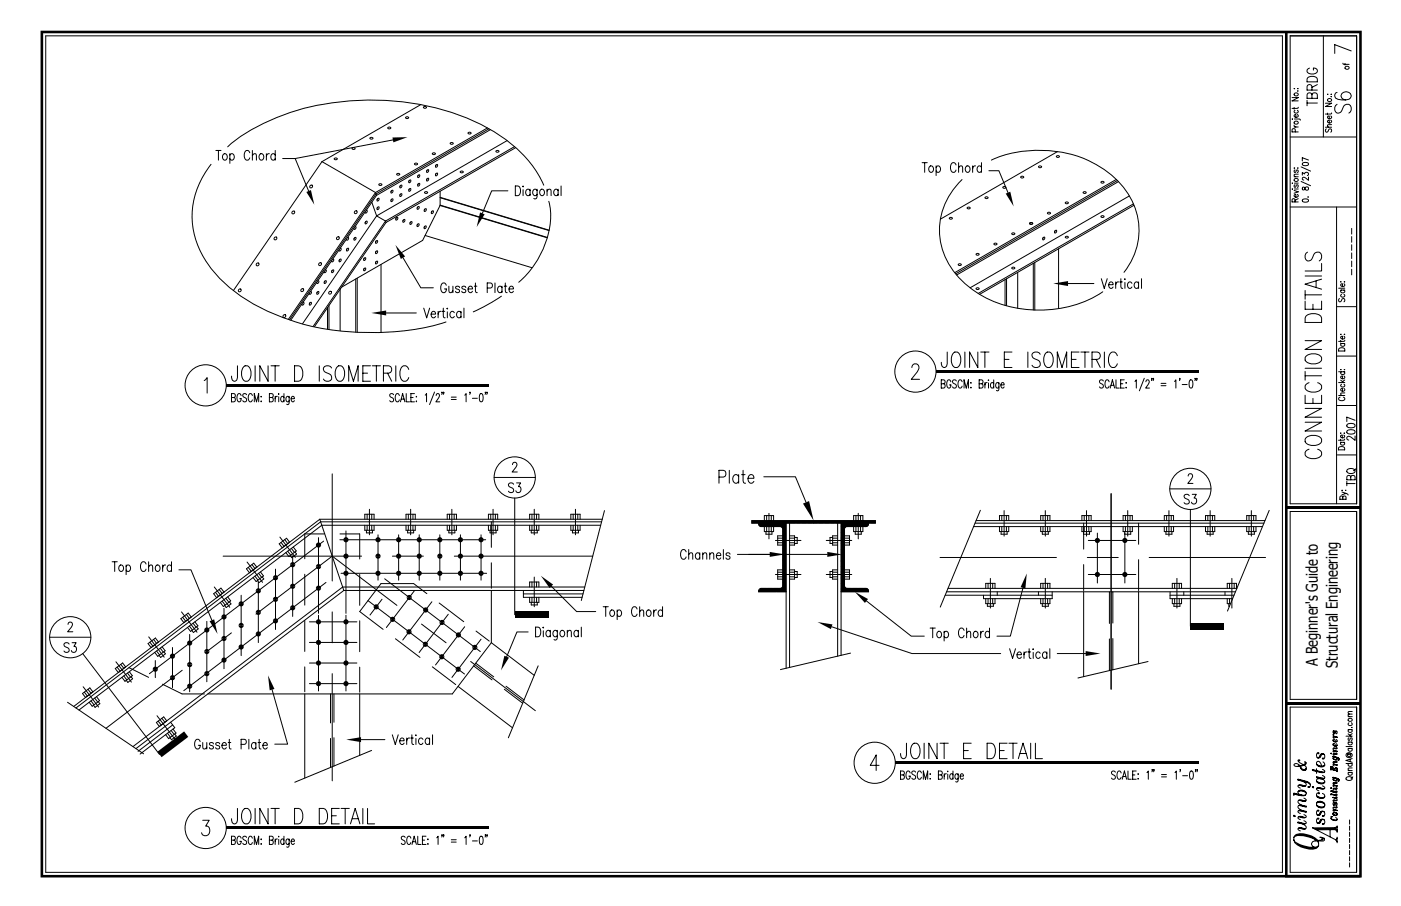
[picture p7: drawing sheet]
<svg xmlns="http://www.w3.org/2000/svg" width="432mm" height="279mm" viewBox="0 0 432 279" stroke-linecap="round" stroke-linejoin="round" font-family="sans-serif">
<defs><g id="words">
<g font-size="5">
<text x="406.2" y="205.3" transform="rotate(-90 406.2 205.3)">A Beginner's Guide to</text>
<text x="412.3" y="205.9" transform="rotate(-90 412.3 205.9)">Structural Engineering</text>
</g>
</g></defs>
<path d="M102.4 240.8v-94.7" fill="none" stroke="#000" stroke-width=".31" stroke-dasharray="47.6 9.5 9.5 9.5" stroke-dashoffset="14.6"/>
<path d="M102.9 236.2v-22.2" fill="none" stroke="#000" stroke-width=".31" stroke-dasharray="9.5 4.8" stroke-dashoffset=".8"/>
<path d="M101.9 236.7v-22.7" fill="none" stroke="#000" stroke-width=".31" stroke-dasharray="9.5 4.8" stroke-dashoffset=".6"/>
<g fill="none" stroke="#000" stroke-width=".31">
<path d="M14.1 11.1h381.2v257.9h-381.2zM397.6 11.1v144.3h20.5M397.6 11.1h20.5M407.9 11.1v31.1M413.9 19.5l.4 .3h1.5M414.5 19.6v.5M416.5 15.7l-5.1-1.9v2.7M418.1 11.1v144.3M119.6 39.3h.8a.42 .42 0 0 1-.4 .4 .42 .42 0 0 1-.4-.4zM125.1 36.1h.8a.42 .42 0 0 1-.4 .5 .42 .42 0 0 1-.4-.5zM129.7 32.3l-30.5 17.5M130.6 33h.8a.42 .42 0 0 1-.4 .4 .42 .42 0 0 1-.4-.4z"/>
<path d="M150.2 39.4l-34.5 20M150.7 39.7l-34.8 20.1M151.2 40l-35.2 20.3M398.2 36.7h.2zM398.2 30.1h1.9l-1.9 1h1.9M398.9 39.2h1.2M398.9 38.6v.3l.5 .3M398.9 33.1v.5M398.9 27.3h.1zM398.9 36.7h1.5l.4 .4M399.1 34l-.2 .2a.57 .57 0 0 0 .6 .7 .57 .57 0 0 0 .5-.7l-.1-.2M399.9 35.3l.1 .2a.55 .55 0 0 1-.5 .7 .55 .55 0 0 1-.5-.8l.4-.1v.9"/>
<path d="M399.9 28.1h.2zM399.9 27.3h.2zM400.1 33.1l-.3 .3h-1.6M402.8 31.8h3.2M402.8 30.9v1.7M403 24a1.99 1.99 0 0 1 3 .4v.8h-3.2zM403.6 21a.94 .94 0 0 0-.7 1.2 .94 .94 0 0 0 1.2 .6h.7a.95 .95 0 0 0 1.2-.9 .95 .95 0 0 0-1.2-.9v.6M404.4 29.2a.77 .77 0 0 0-.8-.6 .77 .77 0 0 0-.8 .6v1.1h3.2v-1.1a.86 .86 0 0 0-.8-.6 .86 .86 0 0 0-.8 .6v1.1M404.4 27.8v-1.1a.77 .77 0 0 0-.8-.6 .77 .77 0 0 0-.8 .6v1.1h3.2M406 26.1l-1.6 .8M408.5 39.2h1.9M408.5 31.8h1.9l-1.9 1.1h1.9"/>
<path d="M408.8 39.7l-.3 .4 .3 .7 .4-.2 .7-.9 .5 .4-.3 .7M409.1 34.9v.5M409.1 29.1h.2zM410.1 37.1l.2 .1a.55 .55 0 0 1-.5 .7 .55 .55 0 0 1-.5-.8h.4v.8M410.1 35.8l.2 .1a.55 .55 0 0 1-.5 .7 .55 .55 0 0 1-.5-.8h.4v.8M410.2 29.8h.2zM410.2 29.1h.2zM410.4 38.4l-1.2 .1-.1 .4 .4 .3M410.4 34.8l-.3 .4h-1.6M412.1 32.2a1.43 1.43 0 0 0-.8 1.5 1.43 1.43 0 0 0 1.3 1.2l.7-.4 .7-1.6a1.27 1.27 0 0 1 1.3-.7 1.27 1.27 0 0 1 1.2 .9v.8l-.3 .6-.5 .4M412.1 28.5a1.08 1.08 0 0 0-.5 1.7 4.7 4.7 0 0 0 4.6 0 1.11 1.11 0 0 0-.5-1.7 1.45 1.45 0 0 0-1.7 0 1.45 1.45 0 0 0-.4 1.7l1.2 .6M65 50.7a24.9 24.9 0 0 0-.3 31.6 49.7 49.7 0 0 0 25 16.5 82.5 82.5 0 0 0 47.8 .5"/>
<path d="M66.5 46.4h1.6M67.3 46.4v3M68.9 47.5a.63 .63 0 0 1 1 .3l.1 .7a.81 .81 0 0 1-.9 .9l-.5-.9zM70.2 45.3a59 59 0 0 1 24.1-12 81.7 81.7 0 0 1 53.2 4.7 40 40 0 0 1 20.1 19.1M70.8 47.4v3M70.8 47.8a.66 .66 0 0 1 .7-.4 .66 .66 0 0 1 .6 .4l.1 .7a.81 .81 0 0 1-.9 .9l-.5-.4M77 47.1a.88 .88 0 0 0-1.1-.7 .88 .88 0 0 0-.6 1.1v.8a.88 .88 0 0 0 .6 1.1 .88 .88 0 0 0 1.1-.7M77.8 46.4v3M77.8 48l.5-.6 .6 .1 .1 1.9M80.2 47.5a.63 .63 0 0 1 1 .3l.1 .7a.81 .81 0 0 1-.9 .9l-.6-.9zM82.1 47.4v2M83 47.4a.81 .81 0 0 0-.9 .9"/>
<path d="M84.8 46.4v3M84.8 47.8a.66 .66 0 0 0-.6-.4 .66 .66 0 0 0-.6 .4l-.1 .7a.81 .81 0 0 0 .9 .9l.4-.4M87.1 48.9h3.9l4.1 10M99.2 49.8l16.5 9.6M99.2 49.8l-27.3 39.8M103.1 48.8h.8a.42 .42 0 0 1-.4 .5 .42 .42 0 0 1-.4-.5zM108.6 45.7h.8a.42 .42 0 0 1-.4 .4 .42 .42 0 0 1-.4-.4zM114.1 42.5h.8a.42 .42 0 0 1-.4 .4 .42 .42 0 0 1-.4-.4zM115.7 59.4l.2 .4M115.7 59.4l-26.8 39.1M115.9 59.8l-26.7 38.8M115.9 59.8l.1 .5"/>
<path d="M116.8 56.8h.8a.42 .42 0 0 1-.4 .4 .42 .42 0 0 1-.4-.4zM120.6 58.8l-.1 .3M120.7 58.8l.2-.1a.42 .42 0 0 1 .1 .5 .42 .42 0 0 1-.5 .2zM121.1 43.2l-30.1 5.7M122.3 53.6h.8a.42 .42 0 0 1-.4 .4 .42 .42 0 0 1-.4-.4zM123.4 59.9l-.2 .3M123.4 57.2l-.2 .3M123.5 59.8l.1-.1a.42 .42 0 0 1 .2 .6 .42 .42 0 0 1-.6 .1zM123.5 57.2l.1-.1a.42 .42 0 0 1 .2 .5 .42 .42 0 0 1-.6 .2zM126.1 58.3l-.1 .3M126.1 55.6l-.1 .3M126.2 58.2l.2-.1a.42 .42 0 0 1 .1 .6 .42 .42 0 0 1-.5 .2z"/>
<path d="M126.2 55.6l.2-.1a.42 .42 0 0 1 .1 .6 .42 .42 0 0 1-.5 .1zM127.8 50.4h.8a.42 .42 0 0 1-.4 .5 .42 .42 0 0 1-.4-.5zM128.9 56.7l-.2 .3M128.9 54.1l-.2 .2M129 56.6l.1-.1a.42 .42 0 0 1 .2 .6 .42 .42 0 0 1-.6 .2zM129 54l.1-.1a.42 .42 0 0 1 .2 .6 .42 .42 0 0 1-.6 .1zM130.9 59.2h.8a.42 .42 0 0 1-.4 .5 .42 .42 0 0 1-.4-.5zM131.6 55.1l-.1 .3M131.6 52.5l-.1 .3M131.7 55.1l.2-.1a.42 .42 0 0 1 .1 .5 .42 .42 0 0 1-.5 .2zM131.7 52.4l.2-.1a.42 .42 0 0 1 .1 .6 .42 .42 0 0 1-.5 .1zM133.3 47.3h.8a.42 .42 0 0 1-.4 .4 .42 .42 0 0 1-.4-.4z"/>
<path d="M134.4 53.5l-.2 .3M134.4 50.9l-.2 .3M134.5 53.5l.1-.1a.42 .42 0 0 1 .2 .5 .42 .42 0 0 1-.6 .2zM134.5 50.8l.1-.1a.42 .42 0 0 1 .2 .6 .42 .42 0 0 1-.6 .2zM135.7 59v4.3l-5.4 10.8-25 14.5M138.8 44.1h.8a.42 .42 0 0 1-.4 .4 .42 .42 0 0 1-.4-.4zM141.9 52.9h.8a.42 .42 0 0 1-.4 .4 .42 .42 0 0 1-.4-.4zM144.3 40.9h.8a.42 .42 0 0 1-.4 .4 .42 .42 0 0 1-.4-.4zM152.9 46.5h.8a.42 .42 0 0 1-.4 .5 .42 .42 0 0 1-.4-.5zM156.3 43.4l-40.2 23.2M156.5 58.8h-5l-2.8 7M158.6 45.2l-39.8 23"/>
<path d="M158.8 57.4a1.56 1.56 0 0 1 1.6 .8 1.56 1.56 0 0 1-.2 1.7l-.6 .4h-.8zM158.9 45.5l-39.9 23.1M161.2 57.4v.2zM161.2 58.5v1.8M163.4 58.3v2M163.4 58.8a.66 .66 0 0 0-.6-.5 .66 .66 0 0 0-.7 .5l-.1 .7a.81 .81 0 0 0 .9 .8l.5-.4M165.5 58.3l-.1 2.7-.3 .3-.6-.1M165.5 58.8a.66 .66 0 0 0-.6-.5 .66 .66 0 0 0-.6 .5l-.1 .7a.81 .81 0 0 0 .9 .8l.4-.4M166.7 58.5a.63 .63 0 0 1 1 .3l.1 .7a.81 .81 0 0 1-.9 .8l-.6-.8zM168.6 58.3v2M168.6 58.9l.6-.6 .5 .2 .2 1.8M172 58.3v2"/>
<path d="M172 58.8a.66 .66 0 0 0-.6-.5 .66 .66 0 0 0-.6 .5l-.1 .7a.81 .81 0 0 0 .9 .8l.4-.4M172.9 57.4v2.9M284.2 50.2h1.6M285 50.2v2.9M286.6 51.3a.63 .63 0 0 1 1 .3l.1 .7a.81 .81 0 0 1-.9 .8l-.6-.8zM288.5 51.2v2.9M288.5 51.6a.66 .66 0 0 1 .6-.5 .66 .66 0 0 1 .7 .5l.1 .7a.81 .81 0 0 1-.9 .8l-.5-.4M294.7 50.9a.88 .88 0 0 0-1.1-.7 .88 .88 0 0 0-.7 1.1v.7a.88 .88 0 0 0 .7 1.1 .88 .88 0 0 0 1.1-.7M295.5 50.2v2.9M295.5 51.7l.5-.5 .6 .1 .1 1.8M296.5 55.4a21.1 21.1 0 0 0 .9 32 36 36 0 0 0 33.3 6.8 31.1 31.1 0 0 0 9.2-4.2M297.8 51.3a.63 .63 0 0 1 1.1 .3l.1 .7a.81 .81 0 0 1-.9 .8l-.6-.8z"/>
<path d="M299.8 51.2v1.9M300.7 51.2a.81 .81 0 0 0-.9 .8M302.5 50.2v2.9M302.5 51.6a.66 .66 0 0 0-.6-.5 .66 .66 0 0 0-.7 .5l-.1 .7a.81 .81 0 0 0 .9 .8l.5-.4M304.8 52.7h3.1l2.8 6.7M305.6 49.4a37 37 0 0 1 34.8 2.9 22 22 0 0 1 9.7 24.8 22.4 22.4 0 0 1-3.7 6.9M309.1 57.7h.9a.42 .42 0 0 1-.4 .4 .42 .42 0 0 1-.5-.4zM314.6 54.5h.9a.42 .42 0 0 1-.4 .4 .42 .42 0 0 1-.5-.4zM320.1 51.3h.9a.42 .42 0 0 1-.4 .4 .42 .42 0 0 1-.5-.4zM325.6 48.1h.9a.42 .42 0 0 1-.4 .4 .42 .42 0 0 1-.5-.4zM325.9 46.8l-36.1 20.8M333.9 59.2h.8a.42 .42 0 0 1-.4 .5 .42 .42 0 0 1-.4-.5z"/>
<path d="M339.4 56.1h.8a.42 .42 0 0 1-.4 .4 .42 .42 0 0 1-.4-.4zM344.1 55.3l-49.8 28.8M344.4 55.7l-49.9 28.8M344.7 56l-49.9 28.8M397.6 42.2h20.5M398.2 58.3h.2zM398.2 56.5h.2zM398.9 58.7l1.2 .5-1.2 .4M398.9 54.5h1.2M398.9 51.8h.1zM398.9 58.3h1.2M398.9 56.5h1.2"/>
<path d="M399.1 57l-.2 .3v.4h.4l.3-.6 .3-.1 .2 .3-.2 .5M399.1 52.4l-.2 .3v.4h.4l.3-.6 .3-.1 .2 .3-.2 .5M399.2 40.7l-.1-.9h-.8l-.1 .9h1.9M399.9 60l.1 .1a.55 .55 0 0 1-.5 .7 .55 .55 0 0 1-.5-.8h.4v.8M399.9 51.8h.2zM400.1 53.7l-1.2 .1v.4l.3 .3M401 56l2.9 1.3M401 51.5l2.9 1.3M401.4 54v-.8l.7 .4a.56 .56 0 0 1 .9-.4 .56 .56 0 0 1-.1 1M401.5 57.8v.7h.5a.69 .69 0 0 1 .4-.8 .69 .69 0 0 1 .9 .3 .61 .61 0 0 1-.6 .7 .61 .61 0 0 1-.6-.8zM401.5 50.3l1-.2 .8 .4a1.06 1.06 0 0 1-1 .6 1.06 1.06 0 0 1-.9-.6zM403.3 54.6v1l-1.6-.9-.3 .5 .4 .3"/>
<path d="M403.3 49.4l-1.9-.8v1.1M102.5 79.9h.1a.42 .42 0 0 1 .2 .6 .42 .42 0 0 1-.6 .1v-.2M104.7 80l.2-.1a.42 .42 0 0 1 .2 .6 .42 .42 0 0 1-.6 .1zM104.8 76.6h.1a.42 .42 0 0 1 .2 .5 .42 .42 0 0 1-.6 .2v-.2M107 76.7l-.2 .3M107 76.6l.2-.1a.42 .42 0 0 1 .2 .6 .42 .42 0 0 1-.6 .2zM107.1 73.3l.1-.1a.42 .42 0 0 1 .2 .6 .42 .42 0 0 1-.6 .1v-.2M109.3 73.4l-.2 .2M109.3 73.3l.2-.1a.42 .42 0 0 1 .1 .6 .42 .42 0 0 1-.5 .1zM109.4 69.9h.1a.42 .42 0 0 1 .1 .6 .42 .42 0 0 1-.5 .1v-.2M112.2 79.6l-.1 .3M112.3 79.6l.2-.1a.42 .42 0 0 1 .1 .5 .42 .42 0 0 1-.5 .2z"/>
<path d="M112.7 68.3l-.2 .3M112.8 68.3l.1-.1a.42 .42 0 0 1 .2 .6 .42 .42 0 0 1-.6 .1zM112.9 64.9a.42 .42 0 0 1 .2 .5 .42 .42 0 0 1-.6 .2v-.2M114.6 62.4l1.5 4.2M115.9 77.5l-.1 .3M115.9 74.3l-.1 .3M116 77.4l.1-.1a.42 .42 0 0 1 .2 .6 .42 .42 0 0 1-.6 .2zM116 74.3l.1-.1a.42 .42 0 0 1 .2 .5 .42 .42 0 0 1-.6 .2zM116 60.3l-26.4 38.4M116.1 66.6l-22.8 33.2M116.1 66.6l2.7 1.6M116.4 63.9l-.2 .3"/>
<path d="M116.4 61.3l-.2 .3M116.4 63.9l.2-.1a.42 .42 0 0 1 .2 .6 .42 .42 0 0 1-.6 .1zM116.4 61.2l.2-.1a.42 .42 0 0 1 .2 .6 .42 .42 0 0 1-.6 .2zM118.8 68.2l-22.3 32.4M118.8 68.2l.2 .4M119 68.6l-22.1 32.1M120.6 61.5l-.1 .2M120.7 61.4l.2-.1a.42 .42 0 0 1 .1 .6 .42 .42 0 0 1-.5 .1zM122.1 67.2l-.1 .3M122.2 67.1l.2-.1a.42 .42 0 0 1 .1 .6 .42 .42 0 0 1-.5 .1zM124.2 79.5l5.5 9.3h3.9M124.3 67.8l-.1 .3"/>
<path d="M124.4 67.8l.2-.1a.42 .42 0 0 1 .1 .6 .42 .42 0 0 1-.6 .1zM126.5 68.5l-.1 .3M126.6 68.4l.1-.1a.42 .42 0 0 1 .2 .6 .42 .42 0 0 1-.6 .2zM128.7 69.2l-.2 .2M128.7 63.8l-.1 .3M128.8 69.1l.1-.1a.42 .42 0 0 1 .2 .6 .42 .42 0 0 1-.6 .1zM128.8 63.8l.2-.1a.42 .42 0 0 1 .1 .6 .42 .42 0 0 1-.6 .1zM130.9 69.8l-.2 .3M130.9 64.5l-.1 .3M130.9 69.8l.2-.1a.42 .42 0 0 1 .2 .5 .42 .42 0 0 1-.6 .2zM131 64.4l.2-.1a.42 .42 0 0 1 .1 .6 .42 .42 0 0 1-.6 .2zM131 72.6l32.9 10"/>
<path d="M133.1 65.2l-.2 .2M133.2 65.1l.1-.1a.42 .42 0 0 1 .2 .6 .42 .42 0 0 1-.6 .1zM135.6 63.4l33.1 9.9M135.7 63.3l33 9.9M135.7 61l33.5 10.1M135.7 60.9l33.5 10.1M169.1 62.1a24.9 24.9 0 0 1-4.6 19.9l-2.2 2.7-2.4 2.4M292.6 67.2h.9a.42 .42 0 0 1-.4 .4 .42 .42 0 0 1-.5-.4zM298.1 64h.9a.42 .42 0 0 1-.4 .4 .42 .42 0 0 1-.5-.4zM300.9 78.3h.8a.42 .42 0 0 1-.4 .4 .42 .42 0 0 1-.4-.4zM303.6 60.8h.9a.42 .42 0 0 1-.4 .4 .42 .42 0 0 1-.5-.4zM306.4 75.1h.8a.42 .42 0 0 1-.4 .4 .42 .42 0 0 1-.4-.4z"/>
<path d="M311.9 71.9h.8a.42 .42 0 0 1-.4 .5 .42 .42 0 0 1-.4-.5zM317.4 68.8h.8a.42 .42 0 0 1-.4 .4 .42 .42 0 0 1-.4-.4zM321.5 73.3l-.1 .3M321.6 73.2l.2-.1a.42 .42 0 0 1 .1 .6 .42 .42 0 0 1-.6 .1zM322.9 65.6h.8a.42 .42 0 0 1-.4 .4 .42 .42 0 0 1-.4-.4zM325.2 71.2l-.2 .2M325.3 71.1l.1-.1a.42 .42 0 0 1 .2 .6 .42 .42 0 0 1-.6 .1zM326.3 76.7v18.5M328.4 62.4h.8a.42 .42 0 0 1-.4 .4 .42 .42 0 0 1-.4-.4zM328.4 73h.8a.42 .42 0 0 1-.4 .4 .42 .42 0 0 1-.4-.4zM339.4 66.6h.8a.42 .42 0 0 1-.4 .5 .42 .42 0 0 1-.4-.5zM348.1 60.4l-49.1 28.4"/>
<path d="M349.3 62.9l-47.8 27.6M349.5 63.3l-47.6 27.5M397.6 63.8h20.5M399.1 62.3l-.1-.9h-.7l-.1 .9h1.9M400.1 61.3l-1 .5M401.5 61.6l1-.3 .8 .5a1.06 1.06 0 0 1-1 .6 1.06 1.06 0 0 1-.9-.6zM403 77.8a1.43 1.43 0 0 0-.8 1.5 1.43 1.43 0 0 0 1.3 1.2l.7-.4 .7-1.6a1.27 1.27 0 0 1 1.3-.7 1.27 1.27 0 0 1 1.1 .9l-.2 1.4-.5 .4M403.1 60.8h.2zM411.9 63.8v91.6M416.6 78v1.7M416.6 75.5v1.7M416.6 73v1.7"/>
<path d="M416.6 70.4v1.8M93.4 93.3l.1-.1a.42 .42 0 0 1 .1 .6 .42 .42 0 0 1-.6 .2v-.2M95.5 93.4l-.2 .3M95.6 93.3l.1-.1a.42 .42 0 0 1 .2 .6 .42 .42 0 0 1-.6 .2zM95.7 89.9a.42 .42 0 0 1 .2 .6 .42 .42 0 0 1-.6 .1v-.2M97.8 90.1l-.2 .2M97.9 90l.1-.1a.42 .42 0 0 1 .2 .6 .42 .42 0 0 1-.6 .1zM98 86.6a.42 .42 0 0 1 .2 .5 .42 .42 0 0 1-.6 .2v-.2M100.1 86.7l-.2 .3M100.2 86.7l.1-.1a.42 .42 0 0 1 .2 .5 .42 .42 0 0 1-.6 .2zM100.2 83.3l.1-.1a.42 .42 0 0 1 .2 .6 .42 .42 0 0 1-.6 .2v-.2M100.9 94.9v6.6"/>
<path d="M101.4 94.2v7.4M102.4 83.4l-.2 .3M102.4 83.3l.2-.1a.42 .42 0 0 1 .2 .6 .42 .42 0 0 1-.6 .1zM104.7 80l-.2 .3M104.8 88.8v13.2M109.6 86v16.4M110.1 85.8v16.7M112.2 82.8l-.1 .3M112.3 82.7l.2-.1a.42 .42 0 0 1 .1 .6 .42 .42 0 0 1-.5 .2zM115.9 80.7l-.1 .3M116 80.6l.1-.1a.42 .42 0 0 1 .2 .6 .42 .42 0 0 1-.6 .1zM117.4 81.5v21"/>
<path d="M119 96.5h9.3M130.6 95l.9 3 .9-3M132.9 96.9h1.3l-.2-.7a.63 .63 0 0 0-1 .2l-.1 .8a.81 .81 0 0 0 .9 .8l.4-.4M135 96v2M135.9 96a.81 .81 0 0 0-.9 .9M136.3 96h.8M136.6 95v2.4l.1 .5 .5 .1M137.5 88a.88 .88 0 0 0-1-.7 .88 .88 0 0 0-.7 1.1v.7a.89 .89 0 0 0 .9 1.2 .89 .89 0 0 0 .8-1.2h-.5M137.9 95v.3zM137.9 96.2v1.8M138.3 88.3l.2 1.8 .5 .1 .6-.5M139.6 88.3v1.9"/>
<path d="M140 96.4a.66 .66 0 0 0-.6-.4 .66 .66 0 0 0-.6 .4l-.1 .8a.81 .81 0 0 0 .9 .8l.4-.4M141.6 88.7a.66 .66 0 0 0-.6-.5 .66 .66 0 0 0-.6 .5l.1 .3 1 .4 .1 .4a.66 .66 0 0 1-.6 .5 .66 .66 0 0 1-.6-.5M142.1 96v2M142.1 96.4a.66 .66 0 0 0-.6-.4 .66 .66 0 0 0-.7 .4l-.1 .8a.81 .81 0 0 0 .9 .8l.5-.4M143 95v3M143.6 88.7a.66 .66 0 0 0-.7-.5 .66 .66 0 0 0-.6 .5l.1 .3 1.1 .4 .1 .4a.66 .66 0 0 1-.7 .5 .66 .66 0 0 1-.6-.5M144.3 89.1h1.3l-.2-.7a.63 .63 0 0 0-1 .3l-.1 .7a.81 .81 0 0 0 .9 .8l.4-.4M146.2 88.3h.8M146.5 87.3v2.4l.1 .4 .5 .1M150.2 88.8h1a.81 .81 0 0 0 .6-.8 .81 .81 0 0 0-.6-.7h-1v2.9M152.6 87.3v2.9M154.5 91.3l-4.1 2.6-4.5 2.3"/>
<path d="M154.7 88.3v1.9M154.7 88.7a.66 .66 0 0 0-.6-.5 .66 .66 0 0 0-.6 .5l-.1 .7a.81 .81 0 0 0 .9 .8l.4-.4M155.4 88.3h.8M155.7 87.3v2.4l.2 .4 .4 .1M156.9 89.1h1.3l-.2-.7a.63 .63 0 0 0-1 .3l-.1 .7a.81 .81 0 0 0 .9 .8l.4-.4M295.4 81.5h.8a.42 .42 0 0 1-.4 .4 .42 .42 0 0 1-.4-.4zM300.9 88.9h.8a.42 .42 0 0 1-.4 .4 .42 .42 0 0 1-.4-.4zM309.8 86.2v7.9M310.2 86v8.3M311.9 82.5h.8a.42 .42 0 0 1-.4 .4 .42 .42 0 0 1-.4-.4zM313.7 84v11M318.5 81.2v14.4"/>
<path d="M318.9 81v14.6M329.2 87.4h7.9M339.4 85.9l.9 3 1-3M341.7 87.8h1.4l-.3-.7a.63 .63 0 0 0-1 .3l-.1 .7a.81 .81 0 0 0 .9 .8l.5-.4M343.9 86.9v2M344.8 86.9a.81 .81 0 0 0-.9 .9M345.1 86.9h.8M345.5 85.9v2.5l.1 .4 .4 .1M346.7 85.9v.3zM346.7 87.1v1.8M348.9 87.4a.66 .66 0 0 0-.7-.5 .66 .66 0 0 0-.6 .5l-.1 .7a.81 .81 0 0 0 .9 .8l.5-.4M350.9 86.9v2"/>
<path d="M350.9 87.4a.66 .66 0 0 0-.6-.5 .66 .66 0 0 0-.6 .5l-.1 .7a.81 .81 0 0 0 .9 .8l.4-.4M351.8 85.9v3M402.2 92.9v2.5h5.1v-2.5M402.2 90.9h5.1M402.2 89.6v2.7M402.2 85.1h5.1M402.5 97.5a3.6 3.6 0 0 1 4.6 0l.2 .6v1.3h-5.1v-1.3zM404.7 93.8v1.6M405.6 86.7v1.9M407.3 86.1l-5.1 1.5 5.1 1.6M407.3 81.2v2.4h-5.1M411.9 94.6h6.2"/>
<path d="M412.6 88.9h1.9M412.8 92.1l-.2 .3 .2 .7 .5-.2 .6-.8 .6 .3-.3 .7M413.2 89.5h1.3M413.2 86.9h.2zM413.5 90.8l-.2 .1a.57 .57 0 0 0 .5 .7 .57 .57 0 0 0 .6-.7l-.2-.1M413.5 89.5l-.2 .1a.57 .57 0 0 0 .5 .7 .57 .57 0 0 0 .6-.7l-.2-.1M414.2 87.5l.2 .1a.55 .55 0 0 1-.6 .8 .55 .55 0 0 1-.4-.8l.4-.1v.9M414.3 86.9h.2zM416.6 83v1.8M416.6 80.5v1.8M62.9 117.4l.9-.9v4.7M73.2 112.8l-.2 4.3a.79 .79 0 0 1-.7 .5 .79 .79 0 0 1-.7-.5l-.2-1.1"/>
<path d="M75.2 113l.3-.2a1.59 1.59 0 0 1 1.9 1.8 2.89 2.89 0 0 1-1.1 3 1.59 1.59 0 0 1-1.8-1.8 3.3 3.3 0 0 1 .7-2.8zM78.6 112.8v4.8M82.6 112.8v4.8l-2.5-4.8v4.8M83.5 112.8h2.6M84.8 112.8v4.8M90.8 112.8h1.3a2.84 2.84 0 0 1 .9 4.1l-.9 .7h-1.3zM98.4 112.8v4.8M102.2 113.5a1.34 1.34 0 0 0-1.4-.7 1.34 1.34 0 0 0-1.1 1.1l.3 .7 1.5 .7a1.19 1.19 0 0 1 .7 1.2 1.19 1.19 0 0 1-.9 1.1l-1.3-.3-.3-.4M104 113l.4-.2a1.59 1.59 0 0 1 1.8 1.8 2.89 2.89 0 0 1-1.1 3 1.59 1.59 0 0 1-1.8-1.8 3.3 3.3 0 0 1 .7-2.8zM107.5 117.6v-4.8l1.4 4.8 1.5-4.8v4.8M111.8 115.1h1.5M114.2 112.8h-2.4v4.8h2.4"/>
<path d="M114.7 112.8h2.6M116 112.8v4.8M118.2 115.1h1.6a1.16 1.16 0 0 0 .9-1.2 1.16 1.16 0 0 0-.9-1.1h-1.6v4.8M119.4 115.1l1.3 2.5M122 112.8v4.8M126 113.9a1.27 1.27 0 0 0-1.3-1.1 1.27 1.27 0 0 0-1.3 1.1 2.99 2.99 0 0 0 .9 3.7 1.35 1.35 0 0 0 1.7-1.2M281.1 113.3l.3-.9 1.1-.2a1.48 1.48 0 0 1 .2 2.5l-1.8 2.3h2.5M290.1 118.3h.8l.3 .3 .1 .6-.4 .5h-.8v-2.6h.8l.3 .3v.7l-.3 .2M291.9 108.6l-.1 4.3a.79 .79 0 0 1-.8 .4 .79 .79 0 0 1-.7-.4l-.2-1.2M293.1 117.7a.67 .67 0 0 0-.9-.5 .67 .67 0 0 0-.4 .9v.6a.7 .7 0 0 0 .6 1 .7 .7 0 0 0 .7-1h-.5M293.9 108.8l.4-.2a1.59 1.59 0 0 1 1.8 1.8 2.89 2.89 0 0 1-1.1 2.9 1.59 1.59 0 0 1-1.8-1.8 3.3 3.3 0 0 1 .7-2.7zM294.8 117.5a.6 .6 0 0 0-.9-.3 .6 .6 0 0 0-.2 .8l.7 .5a.64 .64 0 0 1 .2 1 .64 .64 0 0 1-1-.2"/>
<path d="M296.5 117.7a.67 .67 0 0 0-.8-.5 .67 .67 0 0 0-.4 .9v.6a.67 .67 0 0 0 .4 1 .67 .67 0 0 0 .8-.6M297.1 119.7v-2.6l.7 2.6 .7-2.6v2.6M297.4 108.6v4.7M299.2 118v.2zM299.2 119.4v.3zM301.4 108.6v4.7l-2.6-4.7v4.7M301.8 118.3h.7l.4 .3 .1 .6-.5 .5h-.7v-2.6h.7l.4 .3v.7l-.4 .2M302.3 108.6h2.5M303.6 108.6v4.7M303.6 118v1.7M304.2 118l-.4 .1-.2 .6M304.7 117.1v.3z"/>
<path d="M304.7 118.1v1.6M306.3 117.1v2.6M306.3 118.3l-.2-.2a.82 .82 0 0 0-1 .6 .82 .82 0 0 0 .6 1l.6-.4M307.9 118l-.1 2.3-.3 .2-.4-.1M307.9 118.3l-.2-.2a.82 .82 0 0 0-.9 .6 .82 .82 0 0 0 .5 1l.6-.4M308.5 118.7h1l-.2-.6a.82 .82 0 0 0-.9 .6 .82 .82 0 0 0 .5 1l.6-.4M309.5 110.8h1.5M311.9 108.6h-2.4v4.7h2.4M316.8 108.6v4.7M320.6 109.2a1.34 1.34 0 0 0-1.4-.7 1.34 1.34 0 0 0-1.1 1.2l.3 .7 1.5 .7a1.19 1.19 0 0 1 .7 1.2 1.19 1.19 0 0 1-.9 1l-1.3-.2-.3-.5M322.4 108.8l.4-.2a1.59 1.59 0 0 1 1.8 1.8 2.89 2.89 0 0 1-1.1 2.9 1.59 1.59 0 0 1-1.8-1.8 3.3 3.3 0 0 1 .7-2.7zM325.9 113.3v-4.7l1.4 4.7 1.5-4.7v4.7"/>
<path d="M330.2 110.8h1.5M332.6 108.6h-2.4v4.7h2.4M333.1 108.6h2.6M334.4 108.6v4.7M336.6 110.8h1.6a1.16 1.16 0 0 0 .9-1.1 1.16 1.16 0 0 0-.9-1.1h-1.6v4.7M337.8 110.8l1.3 2.5M340.1 117.5a.6 .6 0 0 0-.8-.3 .6 .6 0 0 0-.3 .8l.7 .5a.64 .64 0 0 1 .2 1 .64 .64 0 0 1-1-.2M340.4 108.6v4.7M341.8 117.7a.67 .67 0 0 0-.8-.5 .67 .67 0 0 0-.4 .9v.6a.67 .67 0 0 0 .4 1 .67 .67 0 0 0 .8-.6M342.2 119.7l.7-2.6 .6 2.6M342.4 118.8h.9M344 117.1v2.6h1"/>
<path d="M344.4 109.7a1.27 1.27 0 0 0-1.3-1.2 1.27 1.27 0 0 0-1.3 1.2 2.99 2.99 0 0 0 .9 3.6 1.35 1.35 0 0 0 1.7-1.1M345.4 118.3h.7M346.5 117.1h-1.1v2.6h1.1M347.1 118v.2zM347.1 119.4v.3zM349.8 117.6l.4-.5v2.6M352.7 116.7l-1.5 3.8M353.2 117.7l.1-.3a.56 .56 0 0 1 .8-.1 .56 .56 0 0 1 0 .8l-1 1.6h1.2M355 116.8h-.1h.1l-.1 .6M355.6 116.8h-.2h.2l-.2 .6M357.8 118.2h1.6M357.8 119h1.6"/>
<path d="M362 117.6l.4-.5v2.6M363.7 116.8h-.2h.2l-.2 .6M364.4 118.6h1.5M366.7 117.3l.5-.2a1.82 1.82 0 0 1 0 2.6h-.2a2.08 2.08 0 0 1-.3-2.4zM368.4 116.8h-.1h.1l-.1 .6M368.9 116.8h-.1h.1l-.1 .6M402.2 115.9h5.1M402.2 114.5v2.7M402.2 113.6h5.1M402.2 105.1h5.1l-5.1 2.7h5.1M402.5 109.9a3.4 3.4 0 0 1 4.8 .4 1.7 1.7 0 0 1-1.9 1.9 3.1 3.1 0 0 1-3.2-1.1v-.8zM403.5 118a1.36 1.36 0 0 0-1.3 1.4 1.36 1.36 0 0 0 1.3 1.3 3.2 3.2 0 0 0 3.8-.9 1.44 1.44 0 0 0-1.2-1.8"/>
<path d="M411.9 109.8h6.2M412.6 118h1.9M412.6 114.6h1.9M412.7 107.5a1.04 1.04 0 0 1 1.1-.2 1.04 1.04 0 0 1 .7 1h-1.9zM413.2 117.3l.9 .7M413.2 114h.2zM413.2 105.9h1.3M413.2 105v.5M413.2 103.1h.2zM413.5 105.9l-.2 .2a.57 .57 0 0 0 .5 .7 .57 .57 0 0 0 .6-.7l-.2-.2M413.5 118.5l-.2 .1a.57 .57 0 0 0 .5 .8 .57 .57 0 0 0 .6-.8l-.2-.1M413.5 114.6l-.2 .2a.57 .57 0 0 0 .5 .7 .57 .57 0 0 0 .6-.7l-.2-.2"/>
<path d="M414.2 119.8l.2 .1a.55 .55 0 0 1-.6 .8 .55 .55 0 0 1-.4-.8l.4-.1v.9M414.2 115.9l.2 .2a.55 .55 0 0 1-.6 .7 .55 .55 0 0 1-.4-.8l.4-.1v.9M414.2 103.7l.2 .1a.55 .55 0 0 1-.6 .8 .55 .55 0 0 1-.4-.8l.4-.1v.9M414.3 114h.2zM414.3 103.1h.2zM414.5 117.2l-.7 .5M414.5 104.9l-.4 .4h-1.5M71.3 122.6h.8l.3 .2 .1 .6-.4 .5h-.8v-2.5h.8l.3 .2v.7l-.3 .3M74.3 122a.67 .67 0 0 0-.8-.6 .67 .67 0 0 0-.5 .9v.7a.7 .7 0 0 0 .7 .9 .7 .7 0 0 0 .6-.9h-.4M76 121.7a.6 .6 0 0 0-.8-.3 .6 .6 0 0 0-.3 .8l.8 .5a.64 .64 0 0 1 .2 1.1 .64 .64 0 0 1-1.1-.2M77.8 122a.67 .67 0 0 0-.9-.6 .67 .67 0 0 0-.4 .9v.7a.67 .67 0 0 0 .4 .9 .67 .67 0 0 0 .9-.6M78.4 123.9v-2.5l.7 2.5 .6-2.5v2.5"/>
<path d="M80.5 122.2v.3zM80.5 123.7v.2zM83 122.6h.8l.3 .2 .1 .6-.4 .5h-.8v-2.5h.8l.3 .2v.7l-.3 .3M84.8 122.2v1.7M85.5 122.2l-.4 .1-.3 .7M85.9 121.4v.2zM85.9 122.3v1.6M87.5 121.4v2.5M87.5 122.6l-.2-.3a.82 .82 0 0 0-.9 .6 .82 .82 0 0 0 .5 1l.6-.3M89.1 122.2l-.1 2.3-.2 .3-.4-.2M89.1 122.6l-.1-.3a.82 .82 0 0 0-1 .6 .82 .82 0 0 0 .5 1l.6-.3M89.7 123h1l-.1-.7a.82 .82 0 0 0-1 .6 .82 .82 0 0 0 .5 1l.6-.3"/>
<path d="M121.3 121.7a.6 .6 0 0 0-.8-.3 .6 .6 0 0 0-.3 .8l.8 .5a.64 .64 0 0 1 .2 1.1 .64 .64 0 0 1-1.1-.2M123.1 122a.67 .67 0 0 0-.9-.6 .67 .67 0 0 0-.4 .9v.7a.67 .67 0 0 0 .4 .9 .67 .67 0 0 0 .9-.6M123.4 123.9l.7-2.5 .7 2.5M123.7 123.1h.8M125.2 121.4v2.5h1M126.6 122.6h.7M127.7 121.4h-1.1v2.5h1.1M128.3 122.2v.3zM128.3 123.7v.2zM131 121.9l.5-.5v2.5M133.9 120.9l-1.5 3.9M134.4 122l.1-.4a.56 .56 0 0 1 .8-.1 .56 .56 0 0 1 .1 .8l-1.1 1.6h1.2"/>
<path d="M136.3 121h-.2h.2l-.2 .6M136.8 121h-.2h.2l-.2 .6M139.1 122.5h1.5M139.1 123.2h1.5M143.2 121.9l.5-.5v2.5M144.9 121h-.1h.1l-.1 .6M145.6 122.8h1.5M148 121.5l.4-.1a1.82 1.82 0 0 1 0 2.5h-.2a2.08 2.08 0 0 1-.2-2.4zM149.7 121h-.2h.2l-.2 .6M150.2 121h-.2h.2l-.2 .6M402.2 130.2h5.1l-5.1 2.7h5.1M402.2 126h5.1l-5.1 2.7h5.1"/>
<path d="M402.2 121.9v2.5h5.1v-2.5M402.5 135a3.4 3.4 0 0 1 4.8 .4 1.7 1.7 0 0 1-1.9 2 3.1 3.1 0 0 1-3.2-1.2v-.8zM403.5 138.5a1.36 1.36 0 0 0-1.3 1.4 1.36 1.36 0 0 0 1.3 1.3 3.2 3.2 0 0 0 3.8-.9 1.44 1.44 0 0 0-1.2-1.8M404.7 122.9v1.5M411.9 125.1h6.2M412.6 122h1.9M412.6 138a1.04 1.04 0 0 1 1.2-.3 1.04 1.04 0 0 1 .6 1h-1.9zM413 122.5a.56 .56 0 0 0-.4 .7 .56 .56 0 0 0 .7 .4h.5a.56 .56 0 0 0 .7-.4 .56 .56 0 0 0-.5-.7M413.2 136.4h1.2M413.2 135.5v.5M413.2 133.6h.1zM413.4 136.4l-.1 .2a.57 .57 0 0 0 .5 .7 .57 .57 0 0 0 .5-.7l-.1-.2"/>
<path d="M414.2 134.2l.1 .1a.55 .55 0 0 1-.5 .7 .55 .55 0 0 1-.5-.8h.4v.8M414.3 133.6h.1zM414.4 135.4l-.3 .4h-1.6M414.5 121.2h-1.2l-.1 .4 .4 .4M415.2 132.8l1-.3a1.09 1.09 0 0 1 1.4 .8 1.66 1.66 0 0 1-2.5 0zM415.2 130.9l1-.3a1.09 1.09 0 0 1 1.4 .8 1.66 1.66 0 0 1-2.5 0zM417.6 134.4v1.4l-1.2-1-.8-.3-.4 .2-.1 .6 .6 .4M417.6 129.6l-2.5-1v1.4M113.2 158.6v1.5M113.9 157.1v7.8M114.6 158.6v1.5M125.9 158.6v1.5"/>
<path d="M126.6 157.1v7.8M127.3 158.6v1.5M138.6 158.6v1.5M139.3 157.1v7.8M140 158.6v1.5M151.3 158.6v1.5M152 157.1v7.8M152.3 147.2h12.7M152.7 158.6v1.5M158 143.3l.4-.7 .7 .1 .2 .4-.3 1-1.2 1.5h1.6M158.3 149.3a.79 .79 0 0 0-1-.4 .79 .79 0 0 0-.5 1l1.3 .7a.75 .75 0 0 1-.4 1.3l-.8-.1-.2-.3M158.6 153.6v36"/>
<path d="M159.2 148.9h1.3l-.7 1.2a.88 .88 0 0 1 .7 1.3 .88 .88 0 0 1-1.5-.1M164 158.6v1.5M164.7 157.1v7.8M165.4 158.6v1.5M176.7 158.6v1.5M177.4 157.1v7.8M178.1 158.6v1.5M186.3 157.5l-7.1 27.7M221.6 147.1h1.4a1.08 1.08 0 0 0 .8-1 1.08 1.08 0 0 0-.8-1.1h-1.4v4M224.8 145v4M227.7 146.4v2.6M227.7 146.9a.88 .88 0 0 0-.9-.6 .88 .88 0 0 0-.8 .6 1.33 1.33 0 0 0 1.1 2.1l.6-.5"/>
<path d="M228.6 146.4h1M229 145v3.3l.2 .5 .6 .2M230.5 147.5h1.9v-.4a.85 .85 0 0 0-.8-.8 .85 .85 0 0 0-.9 .6 1.33 1.33 0 0 0 1.1 2.1l.6-.5M235.4 147h9.8l3.2 7.9M236.3 159v1.5l.8 .8-1.1 1.1M237 158.3v7.9M237.7 159v1.5M263.8 159v1.5M264.5 158.3v7.9M265.2 159v1.5M302.2 157.4l-12.4 29.8M308.8 159v1.5"/>
<path d="M309.5 157.5v7.8M310.2 159v1.5M321.5 159v1.5M322.2 157.5v7.8M322.9 159v1.5M334.2 159v1.5M334.9 157.5v7.8M335.6 159v1.5M342.5 152.2v60.3M346.9 159v1.5M347.6 157.5v7.8M348.3 159v1.5"/>
<path d="M359.6 159v1.5M360.3 157.5v7.8M360.5 150.8h12.7M361 159v1.5M366.2 146.8l.5-.7 .6 .1 .3 .5-.4 1-1.1 1.4h1.6M366.5 152.9a.79 .79 0 0 0-1-.5 .79 .79 0 0 0-.4 1l1.2 .8a.75 .75 0 0 1-.3 1.2l-.8-.1-.2-.3M366.9 157.1v36M367.5 152.4h1.2l-.7 1.2a.88 .88 0 0 1 .8 1.3 .88 .88 0 0 1-1.6 0M372.3 159v1.5M373 157.5v7.8M373.7 159v1.5M385 159v1.5"/>
<path d="M385.7 157.5v7.8M386.4 159v1.5M391.2 157.4l-12.9 31M397.6 157.7h20.5v58h-20.5zM411.9 140.3h6.2M413.6 151.7l1.6 .6 .3 .4M413.6 151.2h.2zM413.9 153.3l-.4-.3h-.4l-.1 1h1.9v-.7l-.4-.3-.5 .1-.1 .9M414.7 151.2h.2zM414.9 152.2l-1.3 .4M415.1 149.1h2.5M415.1 148.5v1.3"/>
<path d="M415.2 144.9a1.69 1.69 0 0 1 2.4 .2 1.38 1.38 0 0 1-1 1 1.38 1.38 0 0 1-1.4-.5zM416.3 147.1l-.2-.4h-.8l-.2 .4v.9h2.5v-.9l-.4-.5-.8 .2-.1 1.2M417.9 144.6l-.7 .6M34.6 173.2h1.5M35.3 173.2v3M36.9 174.4a.63 .63 0 0 1 1.1 .3l.1 .7a.81 .81 0 0 1-.9 .8l-.6-.8zM38.9 174.2v3M38.9 174.7a.66 .66 0 0 1 .6-.5 .66 .66 0 0 1 .6 .5l.1 .7a.81 .81 0 0 1-.9 .8l-.4-.4M45 174a.88 .88 0 0 0-1.1-.7 .88 .88 0 0 0-.6 1.1v.7a.88 .88 0 0 0 .6 1.1 .88 .88 0 0 0 1.1-.7M45.8 173.2v3M45.8 174.8l.6-.6 .5 .2 .2 1.8M48.2 174.4a.63 .63 0 0 1 1 .3l.1 .7a.81 .81 0 0 1-.9 .8l-.5-.8z"/>
<path d="M50.1 174.2v2M51 174.2a.81 .81 0 0 0-.9 .9M52.9 173.2v3M52.9 174.7a.66 .66 0 0 0-.7-.5 .66 .66 0 0 0-.6 .5l-.1 .7a.81 .81 0 0 0 .9 .8l.5-.4M55.1 175.7h3.8l6.4 15.6M75.9 175.4l2.3-1.7 1 1.2-2.3 1.7zM76.2 173.3l4.7 6.3M76.5 175l.9 1.2M77.6 174.1l1 1.2M78.6 177.7l.9 1.2M79.6 179.5v18.7M79.7 176.8l.9 1.2"/>
<path d="M80.3 176.4l.9 1.2-2.3 1.7-.9-1.2M80.8 177.9l.5 .7-1.5 1.1-.5-.7M84.9 175.5v18.6M86.1 167.7l2.2-1.7 1 1.2-2.3 1.7zM86.3 165.6l4.7 6.3M86.6 167.3l1 1.2M87.8 166.4l.9 1.2M88.7 170l.9 1.2M89.8 169.1l.9 1.2M90.2 171.5v18.6M90.4 168.7l.9 1.2-2.3 1.7-.9-1.2M90.9 170.2l.5 .7-1.5 1.1-.5-.7"/>
<path d="M98.2 165.8v23.3M98.6 160.1l-75.9 57.8M98.6 160.1h87M98.6 160.1l.2 .8M98.8 160.9l7.2 21.2M98.8 160.9l-75.4 57.4M98.8 160.9h86.6M99.7 166.9l-53.7 40.9M100.5 179.6l-43.9 33.4M104.8 166.5h44.9M105.1 176.8h44.9M106.6 163.7v25.4"/>
<path d="M112.4 160.1v-1.5h2.9v1.5M112.4 162v1.5h2.9v-1.5M112.9 163.5v.8h1.9v-.8M113.2 162v1.5M114.6 162v1.5M116.5 164.9v14M118.6 178.5l29.4 22.4M122.9 164.9v14M125.1 160.1v-1.5h2.9v1.5M125.1 162v1.5h2.9v-1.5M125.6 163.5v.8h1.9v-.8M125.9 162v1.5"/>
<path d="M127.3 162v1.5M127.5 180h-10.1l-6.5 8.6M129.2 164.9v14M135.6 164.9v14M137.8 160.1v-1.5h2.9v1.5M137.8 162v1.5h2.9v-1.5M138.3 163.5v.8h1.9v-.8M138.6 162v1.5M140 162v1.5M141.9 164.9v14M148.3 164.9v14M150.5 160.1v-1.5h2.9v1.5"/>
<path d="M150.5 162v1.5h2.9v-1.5M151 163.5v.8h1.9v-.8M151.3 162v1.5M152.7 162v1.5M163.2 160.1v-1.5h2.9v1.5M163.2 162v1.5h2.9v-1.5M163.7 163.5v.8h1.9v-.8M164 162v1.5M164 179.5v1.5M164.7 178v9.1M165.4 162v1.5M165.4 179.5v1.5"/>
<path d="M175.9 160.1v-1.5h2.9v1.5M175.9 162v1.5h2.9v-1.5M176.4 163.5v.8h1.9v-.8M176.7 162v1.5M178.1 162v1.5M185.1 162h-85.9l-74.9 57M211.5 170.2a.88 .88 0 0 0-1.1-.7 .88 .88 0 0 0-.6 1.1v.7a.88 .88 0 0 0 .6 1.2 .88 .88 0 0 0 1.1-.7M212.3 169.5v3M212.3 171l.5-.5 .6 .1 .1 1.9M215.7 170.5v2M215.7 170.9a.66 .66 0 0 0-.6-.4 .66 .66 0 0 0-.7 .4l-.1 .7a.81 .81 0 0 0 .9 .9l.5-.5M216.6 170.5v2"/>
<path d="M216.6 171l.6-.5 .5 .1 .1 1.9M218.7 170.5v2M218.7 171l.6-.5 .6 .1 .1 1.9M220.8 171.3h1.4l-.3-.7a.63 .63 0 0 0-1 .3l-.1 .7a.81 .81 0 0 0 .9 .9l.5-.5M223 169.5v3M225 170.9a.66 .66 0 0 0-.6-.4 .66 .66 0 0 0-.7 .4l.2 .3 1 .4 .1 .4a.66 .66 0 0 1-.6 .5 .66 .66 0 0 1-.7-.5M227.3 171h27.7M231.7 161.2l.2 .1M231.7 160.8l.5 .5M231.7 160.5h38.1v.8h-38.1zM231.8 160.5l.8 .8M232.2 160.5l.8 .8"/>
<path d="M232.6 160.5l.8 .8M233 160.5l.7 .8M233.3 160.5l.8 .8-.3 .3M233.7 160.5l.8 .8-.6 .6M233.8 161.6a.79 .79 0 0 0 .8 .8h5.8M234.1 160.5l.8 .8-.9 .8M234.4 160.5l.8 .8-1 1M234.8 160.5l.8 .8M235.2 160.5l.8 .8M235.6 162.4v1.5h2.8v-1.5M235.6 161.3l-1.1 1.1M235.9 160.5l.8 .8-1.1 1.1"/>
<path d="M236 161.3l-1.1 1.1M236.1 163.9v.8h1.8v-.8M236.3 162.4v1.5M236.3 161.3l-1 1.1M236.7 160.5l.8 .8-1.1 1.1M237.1 160.5l.8 .8M237.4 160.5l.8 .8M237.7 162.4v1.5M237.8 160.5l.8 .8M237.8 161.3l-1 1.1M238.2 160.5l.8 .8M238.2 161.3l-1.1 1.1"/>
<path d="M238.4 160.5v-1.5h-2.8v1.5l.8 .8M238.6 160.5l.8 .8-1.1 1.1M238.6 161.3l-1.1 1.1M238.9 160.5l.8 .8-1.1 1.1M238.9 161.3l-1 1.1M239 166.7h7.9M239 177.2h7.9M239.3 160.5l.8 .8-1.1 1.1M239.7 160.5l.8 .8M239.7 166h1.5M239.7 167.4h1.5M239.7 176.5h1.5"/>
<path d="M239.7 177.9h1.5M240.1 160.5l.8 .8M240.4 160.5l.8 .8M240.4 161.3l-1 1.1M240.4 162.4a.79 .79 0 0 1 .8 .8M240.8 160.5l.8 .8M240.8 161.3l-1 1.1M241.2 160.5l.8 .8-1.2 1.2M241.2 161.3l-1.1 1.1M241.2 163.2v17.5a.79 .79 0 0 1-.8 .7h-5.8a.84 .84 0 0 0-.8 1.1M241.2 165.2h-1.5v2.9h1.5M241.2 175.7h-1.5v2.9h1.5"/>
<path d="M241.6 160.5l.8 .8M241.6 161.3l-1.1 1.1M241.9 160.5l.8 .8M242.3 161.4l-1.3 1.2M242.3 161.7l-1.1 1.2M242.3 162.1l-1.1 1.1M242.3 162.5l-1.1 1M242.3 162.9l-1.1 1M242.3 163.2l-1.1 1.1M242.3 163.6l-1.1 1.1M242.3 164l-1.1 1M242.3 164.3l-1.1 1.1"/>
<path d="M242.3 164.7l-1.1 1.1M242.3 165.1l-1.1 1.1M242.3 165.5l-1.1 1M242.3 165.8l-1.1 1.1M242.3 166.2l-1.1 1.1M242.3 166.6l-1.1 1.1M242.3 167l-1.1 1M242.3 167.3l-1.1 1.1M242.3 167.7l-1.1 1.1M242.3 168.1l-1.1 1M242.3 168.5l-1.1 1M242.3 168.8l-1.1 1.1"/>
<path d="M242.3 169.2l-1.1 1.1M242.3 169.6l-1.1 1M242.3 170l-1.1 1M242.3 170.3l-1.1 1.1M242.3 170.7l-1.1 1.1M242.3 171.1l-1.1 1M242.3 171.5l-1.1 1M242.3 171.8l-1.1 1.1M242.3 172.2l-1.1 1.1M242.3 172.6l-1.1 1M242.3 173l-1.1 1M242.3 173.3l-1.1 1.1"/>
<path d="M242.3 173.7l-1.1 1.1M242.3 174.1l-1.1 1M242.3 174.5l-1.1 1M242.3 174.8l-1.1 1.1M242.3 175.2l-1.1 1.1M242.3 175.6l-1.1 1M242.3 175.9l-1.1 1.1M242.3 176.3l-1.1 1.1M242.3 176.7l-1.1 1.1M242.3 177.1l-1.1 1M242.3 177.4l-1.1 1.1M242.3 177.8l-1.1 1.1"/>
<path d="M242.3 178.2l-1.1 1.1M242.3 178.6l-1.1 1M242.3 178.9l-1.1 1.1M242.3 179.3l-1.1 1.1M242.3 179.7l-1.1 1.1M242.3 161.3v21.2M242.3 161.3h-8.5v.3M242.3 160.5l.8 .8M242.7 160.5l.8 .8M243.1 160.5l.7 .8M243.4 161.3v44.5M243.4 165.2h1.5v2.9h-1.5"/>
<path d="M243.4 166h1.5M243.4 167.4h1.5M243.4 175.7h1.5v2.9h-1.5M243.4 176.5h1.5M243.4 177.9h1.5M243.4 160.5l.8 .8M243.8 160.5l.8 .8M244.2 160.5l.8 .8M244.6 160.5l.7 .8M244.9 165.7h.8v1.9h-.8M244.9 176.2h.8v1.9h-.8M244.9 160.5l.8 .8"/>
<path d="M245.3 160.5l.8 .8M245.7 160.5l.8 .8M246 160.5l.8 .8M246.4 160.5l.8 .8M246.8 160.5l.8 .8M247.2 160.5l.8 .8M247.5 160.5l.8 .8M247.9 160.5l.8 .8M248.3 160.5l.8 .8M248.7 160.5l.8 .8M249 160.5l.8 .8M249.4 160.5l.8 .8"/>
<path d="M249.8 160.5l.8 .8M250.2 160.5l.8 .8M250.5 160.5l.8 .8M250.9 160.5l.8 .8M251.3 160.5l.8 .8M251.7 160.5l.8 .8M252 160.5l.8 .8M252.4 160.5l.8 .8M252.8 160.5l.8 .8M253.2 160.5l.8 .8M253.5 160.5l.8 .8M253.9 160.5l.8 .8"/>
<path d="M254.3 160.5l.8 .8M254.7 166.7h7.8M254.7 177.2h7.8M254.7 160.5l.7 .8M255 160.5l.8 .8M255.4 160.5l.8 .8M255.8 160.5l.8 .8M256.2 160.5l.7 .8M256.5 160.5l.8 .8M256.6 165.7h-.8v1.9h.8M256.6 166h1.6M256.6 167.4h1.6"/>
<path d="M256.6 176.2h-.8v1.9h.8M256.6 176.5h1.6M256.6 177.9h1.6M256.9 160.5l.8 .8M257.3 160.5l.8 .8M257.6 160.5l.8 .8M258 160.5l.8 .8M258.2 165.2h-1.6v2.9h1.6M258.2 175.7h-1.6v2.9h1.6M258.2 161.3v41M258.4 160.5l.8 .8M258.8 160.5l.8 .8"/>
<path d="M259.1 160.5l.8 .8M259.2 161.3h8.5v.3a.79 .79 0 0 1-.8 .8h-5.8M259.2 161.3v21.2M259.5 160.5l.8 .8-1.1 1.1M259.5 161.3l-.3 .3M259.9 160.5l.8 .8-1.5 1.5M259.9 161.3l-.7 .7M260.3 160.5l.8 .8-1.9 1.8M260.3 163.2v17.5a.79 .79 0 0 0 .8 .7h5.8a.84 .84 0 0 1 .8 1.1h-8.5M260.3 163.2l-1.1 1.1M260.3 163.6l-1.1 1M260.3 163.9l-1.1 1.1"/>
<path d="M260.3 164.3l-1.1 1.1M260.3 164.7l-1.1 1.1M260.3 165.1l-1.1 1M260.3 165.4l-1.1 1.1M260.3 165.8l-1.1 1.1M260.3 166.2l-1.1 1M260.3 166.6l-1.1 1M260.3 166.9l-1.1 1.1M260.3 167.3l-1.1 1.1M260.3 167.7l-1.1 1M260.3 168.1l-1.1 1M260.3 168.4l-1.1 1.1"/>
<path d="M260.3 168.8l-1.1 1.1M260.3 169.2l-1.1 1M260.3 169.6l-1.1 1M260.3 169.9l-1.1 1.1M260.3 170.3l-1.1 1.1M260.3 170.7l-1.1 1M260.3 171.1l-1.1 1M260.3 171.4l-1.1 1.1M260.3 171.8l-1.1 1.1M260.3 172.2l-1.1 1M260.3 172.5l-1.1 1.1M260.3 172.9l-1.1 1.1"/>
<path d="M260.3 173.3l-1.1 1.1M260.3 173.7l-1.1 1M260.3 174l-1.1 1.1M260.3 174.4l-1.1 1.1M260.3 174.8l-1.1 1.1M260.3 175.2l-1.1 1M260.3 175.5l-1.1 1.1M260.3 175.9l-1.1 1.1M260.3 176.3l-1.1 1.1M260.3 176.7l-1.1 1M260.3 177l-1.1 1.1M260.3 177.4l-1.1 1.1"/>
<path d="M260.3 177.8l-1.1 1M260.3 178.2l-1.1 1M260.3 178.5l-1.1 1.1M260.3 178.9l-1.1 1.1M260.3 179.3l-1.1 1M260.3 179.7l-1.1 1M260.3 165.2h1.5v2.9h-1.5M260.3 166h1.5M260.3 167.4h1.5M260.3 175.7h1.5v2.9h-1.5M260.3 176.5h1.5M260.3 177.9h1.5"/>
<path d="M260.6 160.5l.8 .8M261 160.5l.8 .8M261.1 162.4a.79 .79 0 0 0-.8 .8M261.4 160.5l.8 .8M261.4 161.3l-2.2 2.2M261.8 160.5l.8 .8M261.8 161.3l-2.6 2.6M262.1 160.5l.8 .8-1.1 1.1M262.1 161.3l-1 1.1M262.5 160.5l.8 .8-1.1 1.1M262.5 161.3l-1 1.1M262.9 160.5l.8 .8-1.1 1.1"/>
<path d="M263.1 160.5v-1.5h2.8v1.5l.8 .8M263.1 162.4v1.5h2.8v-1.5M263.3 160.5l.8 .8M263.6 163.9v.8h1.8v-.8M263.6 160.5l.8 .8M263.8 162.4v1.5M264 160.5l.8 .8M264 161.3l-1 1.1M264.4 160.5l.8 .8M264.4 161.3l-1.1 1.1M264.8 160.5l.8 .8-1.1 1.1M264.8 161.3l-1.1 1.1"/>
<path d="M265.1 160.5l.8 .8-1.1 1.1M265.1 161.3l-1 1.1M265.5 160.5l.8 .8-1.1 1.1v1.5M266.3 160.5l.7 .8M266.6 160.5l.8 .8M266.6 161.3l-1 1.1M267 160.5l.8 .8M267 161.3l-1.1 1.1M267.4 160.5l.8 .8M267.4 161.3l-1.1 1.1M267.7 161.8l-.6 .6M267.7 161.4l-1 1"/>
<path d="M267.8 160.5l.7 .8M268.1 160.5l.8 .8M268.5 160.5l.8 .8M268.9 160.5l.8 .8M269.2 160.5l.6 .6M269.6 160.5l.2 .2M300.1 162.4h89M300.5 161.3h89M300.8 160.5h89.1M304.5 179.9v1.5M305.2 178.4v9.1M306 179.9v1.5"/>
<path d="M308 160.5v-1.5h2.9v1.5M308 162.4v1.5h2.9v-1.5M308.5 163.9v.8h1.9v-.8M308.8 162.4v1.5M310.2 162.4v1.5M320.7 160.5v-1.5h2.9v1.5M320.7 162.4v1.5h2.9v-1.5M321.2 163.9v.8h1.9v-.8M321.5 162.4v1.5M321.5 179.9v1.5M322.2 178.4v9.1M322.9 162.4v1.5"/>
<path d="M322.9 179.9v1.5M333.4 160.5v-1.5h2.9v1.5M333.4 162.4v1.5h2.9v-1.5M333.9 163.9v.8h1.9v-.8M334.2 162.4v1.5M335.4 166.7h14.7M335.4 177.2h14.7M335.6 162.4v1.5M338.2 164.4v15.4M346.1 160.5v-1.5h2.9v1.5M346.1 162.4v1.5h2.9v-1.5M346.6 163.9v.8h1.9v-.8"/>
<path d="M346.7 164.4v15.4M346.9 162.4v1.5M348.3 162.4v1.5M358.8 160.5v-1.5h2.9v1.5M358.8 162.4v1.5h2.9v-1.5M359.3 163.9v.8h1.9v-.8M359.6 162.4v1.5M361 162.4v1.5M362 179.9v1.5M362.7 178.4v9.1M363.5 179.9v1.5M371.5 160.5v-1.5h2.9v1.5"/>
<path d="M371.5 162.4v1.5h2.9v-1.5M372 163.9v.8h1.9v-.8M372.3 162.4v1.5M373.7 162.4v1.5M379 179.9v1.5M379.7 178.4v9.1M380.4 179.9v1.5M384.2 160.5v-1.5h2.9v1.5M384.2 162.4v1.5h2.9v-1.5M384.7 163.9v.8h1.9v-.8M385 162.4v1.5M386.4 162.4v1.5"/>
<path d="M15.3 196.5h12.7M21 192.6l.4-.8 .7 .2 .2 .4-.3 1-1.1 1.4h1.5M21.3 198.6a.79 .79 0 0 0-1-.4 .79 .79 0 0 0-.5 1l1.3 .7a.75 .75 0 0 1-.4 1.3l-.8-.2-.2-.2M22.2 198.2h1.3l-.7 1.1a.88 .88 0 0 1 .7 1.4 .88 .88 0 0 1-1.5-.1M45.6 198.5l2.3-1.7 .9 1.2-2.2 1.7zM45.8 196.4l4.8 6.3M46.2 198.1l.9 1.2M47.3 197.2l1 1.2M49.4 199.9l.9 1.2M50 199.5l.9 1.2-2.3 1.7-.9-1.2M53.2 199.7v12.4M55.7 190.8l2.3-1.7 .9 1.2-2.2 1.7z"/>
<path d="M55.9 188.7l4.8 6.3M56.3 190.4l.9 1.2M57.4 189.5l1 1.2M58.4 193.1l.9 1.2M58.5 195.7v17.6M59.5 192.2l.9 1.2M60.1 191.8l.9 1.2-2.3 1.7-.9-1.2M60.6 193.3l.5 .6-1.5 1.2-.5-.7M63.7 191.6v18.6M65.8 183.1l2.3-1.7 .9 1.2-2.2 1.7zM66 181l4.8 6.3M66.4 182.7l.9 1.2"/>
<path d="M67.5 181.8l1 1.2M68.5 185.4l.9 1.2M69 187.6v18.6M69.6 184.5l.9 1.2M70.2 184.1l.9 1.2-2.3 1.7-.9-1.2M70.7 185.6l.5 .6-1.5 1.2-.5-.7M74.3 183.6v18.6M95.4 191.8h14.6M95.4 198.1h14.6M98.2 189.7v23.4M106 182.1l-64.1 48.8M106 182.1h74"/>
<path d="M106.6 189.7v23.4M113.4 185.2l29.8 22.7M117.7 184.8l-3.7 4.9M127.8 182.1l-8.7 11.4M133.1 185.6l-9 11.8M138.2 189.4l-9 11.8M143.2 193.3l-9 11.8M148.3 197.1l-9 11.8M151.4 198.2l-12 15.8h-75.3M151.4 198.2l13.3 10.1M151.4 182.1v16.1M161.3 182.1v2.1h18.1"/>
<path d="M161.3 183.2h18.4M162.8 194.9h-3.5l-3.1 7.6M163.2 181v-1.5h2.9v1.5M163.2 184.2v1.6h2.9v-1.6M163.7 185.8v.8h1.9v-.8M164 184.2v1.6M165.1 193.4a1.56 1.56 0 0 1 1.5 .8 1.56 1.56 0 0 1-.2 1.8l-.5 .4h-.8zM165.4 184.2v1.6M167.5 193.4v.3zM167.5 194.5v1.9M169.6 194.4v2M169.6 194.8a.66 .66 0 0 0-.6-.4 .66 .66 0 0 0-.6 .4l-.2 .7a.81 .81 0 0 0 1 .9l.4-.4"/>
<path d="M169.9 180.8l7.8 7.8h5.9M171.8 194.4l-.1 2.7-.4 .3-.5-.2M171.8 194.8a.66 .66 0 0 0-.7-.4 .66 .66 0 0 0-.6 .4l-.1 .7a.81 .81 0 0 0 .9 .9l.5-.4M172.9 194.5a.63 .63 0 0 1 1 .3l.1 .7a.81 .81 0 0 1-.9 .9l-.5-.9zM174.8 194.4v2M174.8 195l.6-.6 .6 .1 .1 1.9M178.3 194.4v2M178.3 194.8a.66 .66 0 0 0-.7-.4 .66 .66 0 0 0-.6 .4l-.1 .7a.81 .81 0 0 0 .9 .9l.5-.4M179.2 193.4v3M180.2 181h-74.6l-64.6 49.2M185.9 187.1h1.6M186.7 187.1v3"/>
<path d="M188.3 188.2a.63 .63 0 0 1 1 .3l.1 .7a.81 .81 0 0 1-.9 .9l-.6-.9zM190.2 188.1v3M190.2 188.5a.66 .66 0 0 1 .6-.4 .66 .66 0 0 1 .7 .4l.1 .7a.81 .81 0 0 1-.9 .9l-.5-.4M196.4 187.8a.88 .88 0 0 0-1.1-.7 .88 .88 0 0 0-.7 1.1v.8a.88 .88 0 0 0 .7 1.1 .88 .88 0 0 0 1.1-.7M197.2 187.1v3M197.2 188.7l.5-.6 .6 .1 .1 1.9M199.5 188.2a.63 .63 0 0 1 1.1 .3l.1 .7a.81 .81 0 0 1-.9 .9l-.6-.9zM201.5 188.1v2M202.4 188.1a.81 .81 0 0 0-.9 .9M204.2 187.1v3M204.2 188.5a.66 .66 0 0 0-.6-.4 .66 .66 0 0 0-.7 .4l-.1 .7a.81 .81 0 0 0 .9 .9l.5-.4M233.8 182.5h8.5"/>
<path d="M234.5 181.4l-.7 .8M234.9 181.4l-1 1.1M235.3 181.4l-1.1 1.1M235.7 181.4l-1.1 1.1M236 181.4l-1 1.1M236.4 181.4l-1 1.1M236.8 181.4l-1.1 1.1M237.2 181.4l-1.1 1.1M237.5 181.4l-1 1.1M237.9 181.4l-1 1.1M238.3 181.4l-1.1 1.1M238.7 181.4l-1.1 1.1"/>
<path d="M239 181.4l-1 1.1M239.4 181.4l-1 1.1M239.8 181.4l-1.1 1.1M240.2 181.4l-1.1 1.1M240.5 181.4l-1 1.1M242.3 180.1l-2.4 2.4M242.3 180.4l-2.1 2.1M242.3 180.8l-1.7 1.7M242.3 181.2l-1.3 1.3M242.3 181.6l-.9 .9M242.3 181.9l-.6 .6M242.3 182.3l-.2 .2"/>
<path d="M242.3 182.5v23.6M256.3 193.3l24.8 8.2h27.3M259.2 182.5v19.6M260.3 180l-1.1 1.1M260.3 180.4l-1.1 1.1M260.3 180.8l-1.1 1M260.4 181l-1.2 1.2M260.6 181.3l-1.3 1.2M260.8 181.4l-1.1 1.1M261.1 181.4l-1 1.1M261.5 181.4l-1.1 1.1M261.9 181.4l-1.1 1.1"/>
<path d="M262.2 181.4l-1 1.1M262.6 181.4l-1 1.1M263 181.4l-1.1 1.1M263.4 181.4l-1.1 1.1M263.7 181.4l-1 1.1M264.1 181.4l-1 1.1M264.5 181.4l-1.1 1.1M264.9 181.4l-1.1 1.1M265.2 181.4l-1 1.1M265.6 181.4l-1.1 1.1M266 181.4l-1.1 1.1M266.4 181.4l-1.1 1.1"/>
<path d="M266.7 181.4l-1 1.1M267.1 185.3l13.7 10.9h4.1M267.1 181.5l-1.1 1M267.3 181.6l-.9 .9M267.5 181.8l-.7 .7M267.7 182l-.5 .5M267.7 182.4l-.2 .1M286.7 193.7h1.6M287.5 193.7v3M289.1 194.8a.63 .63 0 0 1 1 .3l.1 .7a.81 .81 0 0 1-.9 .9l-.6-.9zM291 194.7v3M291 195.1a.66 .66 0 0 1 .6-.4 .66 .66 0 0 1 .6 .4l.2 .7a.81 .81 0 0 1-1 .9l-.4-.5"/>
<path d="M291.3 183.6h33M291.7 182.5h89.1M292.2 181.4h89M297.1 194.4a.88 .88 0 0 0-1.1-.7 .88 .88 0 0 0-.6 1.1v.7a.88 .88 0 0 0 .6 1.2 .88 .88 0 0 0 1.1-.7M297.9 193.7v3M297.9 195.3l.6-.6 .6 .1 .1 1.9M300.3 194.8a.63 .63 0 0 1 1 .3l.2 .7a.81 .81 0 0 1-1 .9l-.5-.9zM302.2 194.7v2M303.2 194.7a.81 .81 0 0 0-1 .8M303.8 181.4v-1.5h2.9v1.5M303.8 184.6v1.6h2.9v-1.6M304.3 186.2v.8h1.9v-.8"/>
<path d="M304.5 184.6v1.6M305 193.7v3M305 195.1a.66 .66 0 0 0-.7-.4 .66 .66 0 0 0-.6 .4l-.1 .7a.81 .81 0 0 0 .9 .9l.5-.5M306 184.6v1.6M307.4 182.5v1.1M315.3 181.3l-3.9 14.9h-4.1M320.1 182.5v1.1M320.7 181.4v-1.5h2.9v1.5M320.7 184.6v1.6h2.9v-1.6M321.2 186.2v.8h1.9v-.8M321.5 184.6v1.6M322.9 184.6v1.6"/>
<path d="M324.3 182.5v2.1h-21.2v-1M334 182.5v26.2M341.9 182.5v.2M343 182.5v.1M350.9 182.5v22.2M360.6 182.5v2.1h19.3M360.6 183.6h19.7M361.3 181.4v-1.5h2.9v1.5M361.3 184.6v1.6h2.9v-1.6M361.8 186.2v.8h1.9v-.8M362 184.6v1.6M363.5 184.6v1.6"/>
<path d="M364.9 182.5v1.1M377.6 182.5v1.1M378.2 181.4v-1.5h2.9v1.5M378.2 184.6v1.6h1.1M378.7 186.2v.8h.2M379 184.6v1.6M20.8 216.6l23.5 15.9M25.4 213.9l2.3-1.8 .9 1.3-2.2 1.7zM25.5 201.6l23.7 31.1M25.6 211.8l4.8 6.3M26 213.4l.9 1.3M27.1 212.6l1 1.2"/>
<path d="M28 216.1l1 1.3M29.2 215.3l.9 1.2M29.7 214.8l1 1.3-2.3 1.7-.9-1.2M30.3 216.4l.5 .6-1.5 1.1-.5-.6M35.5 206.2l2.3-1.7 .9 1.2-2.2 1.7zM35.7 204.1l4.8 6.3M36.1 205.7l.9 1.3M37.2 204.9l1 1.2M38.2 208.4l.9 1.3M39.3 207.6l.9 1.2M39.9 207.2l.9 1.2-2.3 1.7-.9-1.2M40.4 208.7l.5 .6-1.5 1.1-.5-.6"/>
<path d="M47.9 203.7v5.3M48.3 200.8l.9 1.2M50.5 201l.5 .6-1.5 1.2-.5-.7M56.1 214h6.9M83.9 212.7l4.7 16.8h-3.9M93.9 214v26M95.4 204.5h14.6M95.4 210.8h14.6M110.9 214v18.9M141.2 211.7l16.8 12.7M165.9 205.3l-9.2 22.2M262.1 201.4l-21.6 5.1"/>
<path d="M311.2 200.1l.9 2.9 .9-2.9M313.4 201.9h1.4l-.2-.7a.63 .63 0 0 0-1 .3l-.2 .7a.81 .81 0 0 0 1 .8l.4-.4M315.6 201.1v1.9M316.5 201.1a.81 .81 0 0 0-.9 .8M316.9 201.1h.7M317.2 200.1v2.4l.1 .4 .5 .1M318.4 200.1v.2zM318.4 201.2v1.8M320.6 201.5a.66 .66 0 0 0-.6-.5 .66 .66 0 0 0-.6 .5l-.2 .7a.81 .81 0 0 0 1 .8l.4-.4M322.7 201.1v1.9M322.7 201.5a.66 .66 0 0 0-.7-.5 .66 .66 0 0 0-.6 .5l-.1 .7a.81 .81 0 0 0 .9 .8l.5-.4M323.6 200.1v2.9"/>
<path d="M325.8 201.5h8.8M341.9 206.6v.2M343 206.4v.2M353.8 204l-21.6 5.1M397.6 218.1h20.5v50.9h-20.5zM416.8 219.4l-1.2 .1-.1 .3 .4 .4M418.1 218.1v28.1M48.2 222.8l2.3-1.7 .9 1.2-2.3 1.7zM48.4 220.7l5.7 7.5M48.8 222.4l.9 1.2M49.9 221.5l.9 1.2M51.6 226.1l.9 1.3"/>
<path d="M52.6 222.7l1.3 1.7-10.7 8.2M52.7 225.3l1 1.2M53.2 223.6l-10.7 8.1M53.3 224.8l1 1.3-2.3 1.7-1-1.2M53.9 226.4l.4 .6-1.4 1.1-.5-.6M61.7 228.7a.88 .88 0 0 0-1.1-.7 .88 .88 0 0 0-.6 1.1v.7a.89 .89 0 0 0 .8 1.2 .89 .89 0 0 0 .9-1.2h-.6M62.5 229l.1 1.8 .6 .2 .5-.6M63.7 229v2M65.8 229.4a.66 .66 0 0 0-.6-.4 .66 .66 0 0 0-.7 .4l.1 .3 1.1 .4 .1 .5a.66 .66 0 0 1-.6 .4 .66 .66 0 0 1-.7-.4M67.7 229.4a.66 .66 0 0 0-.6-.4 .66 .66 0 0 0-.6 .4l.1 .3 1 .4 .1 .5a.66 .66 0 0 1-.6 .4 .66 .66 0 0 1-.6-.4M68.4 229.8h1.4l-.3-.7a.63 .63 0 0 0-1 .3l-.1 .7a.81 .81 0 0 0 .9 .9l.5-.4M70.3 229h.8"/>
<path d="M70.7 228v2.4l.1 .4 .4 .2M74.3 229.6h1a.81 .81 0 0 0 .6-.8 .81 .81 0 0 0-.6-.8h-1v3M76.7 228v3M78.9 229v2M78.9 229.4a.66 .66 0 0 0-.7-.4 .66 .66 0 0 0-.6 .4l-.1 .7a.81 .81 0 0 0 .9 .9l.5-.4M79.5 229h.8M79.9 228v2.4l.1 .4 .5 .2M81 229.8h1.4l-.2-.7a.63 .63 0 0 0-1.1 .3l-.1 .7a.81 .81 0 0 0 .9 .9l.5-.4M111.3 228.1h7.3M114.5 231.4l-23.6 9.8M120.9 226.6l.9 3 .9-3M123.2 228.5h1.4l-.3-.8a.63 .63 0 0 0-1 .3l-.1 .7a.81 .81 0 0 0 .9 .9l.5-.4"/>
<path d="M125.4 227.6v2M126.3 227.6a.81 .81 0 0 0-.9 .9M126.6 227.6h.8M126.9 226.6v2.4l.2 .4 .4 .2M128.2 226.6v.3zM128.2 227.7v1.9M130.4 228a.66 .66 0 0 0-.7-.4 .66 .66 0 0 0-.6 .4l-.1 .7a.81 .81 0 0 0 .9 .9l.5-.4M132.4 227.6v2M132.4 228a.66 .66 0 0 0-.6-.4 .66 .66 0 0 0-.6 .4l-.2 .7a.81 .81 0 0 0 .9 .9l.5-.4M133.3 226.6v3M270.9 236h-2.7l1.8-3.1v4.7M277.5 239h.8l.3 .2 .1 .6-.4 .5h-.8v-2.5h.8l.3 .2v.7l-.3 .3"/>
<path d="M279.4 229.2l-.2 4.3a.79 .79 0 0 1-.7 .5 .79 .79 0 0 1-.7-.5l-.2-1.1M280.5 238.4a.67 .67 0 0 0-.8-.6 .67 .67 0 0 0-.5 .9v.6a.7 .7 0 0 0 .7 1 .7 .7 0 0 0 .6-1h-.4M281.4 229.4l.3-.2a1.59 1.59 0 0 1 1.9 1.8 2.89 2.89 0 0 1-1.1 3 1.59 1.59 0 0 1-1.8-1.9 3.3 3.3 0 0 1 .7-2.7zM282.2 238.1a.6 .6 0 0 0-.8-.3 .6 .6 0 0 0-.3 .8l.8 .5a.64 .64 0 0 1 .2 1.1 .64 .64 0 0 1-1.1-.3M284 238.4a.67 .67 0 0 0-.9-.6 .67 .67 0 0 0-.4 .9v.6a.67 .67 0 0 0 .4 1 .67 .67 0 0 0 .9-.6M284.8 229.2v4.8M286.7 238.6v.3zM288.8 229.2v4.8l-2.5-4.8v4.8M289.2 239h.8l.3 .2 .1 .6-.4 .5h-.8v-2.5h.8l.3 .2v.7l-.3 .3M289.7 229.2h2.6M291 229.2v4.8M291 238.6v1.7"/>
<path d="M291.7 238.6l-.4 .1-.3 .6M292.1 237.8v.2zM292.1 238.7v1.6M293.7 237.8v2.5M293.7 239l-.2-.3a.82 .82 0 0 0-.9 .6 .82 .82 0 0 0 .5 1l.6-.4M295.3 238.6l-.1 2.3-.2 .3-.4-.2M295.3 239l-.1-.3a.82 .82 0 0 0-1 .6 .82 .82 0 0 0 .5 1l.6-.4M295.9 239.3h1l-.1-.6a.82 .82 0 0 0-1 .6 .82 .82 0 0 0 .5 1l.6-.4M297 231.5h1.4M299.3 229.2h-2.3v4.8h2.3M304.2 229.2h1.3a2.84 2.84 0 0 1 .9 4.1l-.9 .7h-1.3zM308 231.5h1.5"/>
<path d="M310.4 229.2h-2.4v4.8h2.4M311 229.2h2.5M312.2 229.2v4.8M313.9 234l1.4-4.8 1.5 4.8M314.4 232.4h1.8M317.7 229.2v4.8M319.1 229.2v4.8h2.2M343.8 238.1a.6 .6 0 0 0-.8-.3 .6 .6 0 0 0-.3 .8l.7 .5a.64 .64 0 0 1 .2 1.1 .64 .64 0 0 1-1-.3M345.5 238.4a.67 .67 0 0 0-.8-.6 .67 .67 0 0 0-.4 .9v.6a.67 .67 0 0 0 .4 1 .67 .67 0 0 0 .8-.6M346.1 239.5h.9M347.7 237.8v2.5h1M349.1 239h.7"/>
<path d="M350.2 237.8h-1.1v2.5h1.1M350.8 238.6v.3zM353.5 238.3l.4-.5v2.5M355.2 237.4h-.2h.2l-.2 .6M355.7 237.4h-.2h.2l-.2 .6M358 238.9h1.5M358 239.6h1.5M362.1 238.3l.5-.5v2.5M363.8 237.4h-.1h.1l-.1 .6M364.5 239.2h1.5M366.9 237.9l.4-.1a1.82 1.82 0 0 1 0 2.5h-.2a2.08 2.08 0 0 1-.2-2.4zM368.6 237.4h-.2h.2l-.2 .6"/>
<path d="M369.1 237.4h-.2h.2l-.2 .6M400.4 234.5l-.2 .1h.4v-.2l-.6 .1 .2 .4 1.8 1.1a.85 .85 0 0 1 .6 .8 .85 .85 0 0 1-.6 .8h-.3a1.97 1.97 0 0 1-1.3-1.7 .98 .98 0 0 0-1.6 0l.5 .4 2.2-.2 1.1-.7v-.3l-.6-.1M400.4 235.9l.9 1.2 .7 .2 .6-.3M401 236.8l.7 .6 .7-.1M402.2 235l.2 .1-.2 .5-2.3 .8M402.4 235.4l-.2 .3-1.6 .5M402.6 236.9l-.2 .6M404.5 237.4l3.6 .8M405.8 239.7l2.3 .3M405.8 237.1v1.4M405.8 235.6l.7 .5a1.84 1.84 0 0 0 1.8-.1M405.9 233.6l.6 .1"/>
<path d="M406.1 236.1l.9 .3 .9-.1M406.1 233.7l.6-.4a.85 .85 0 0 1 .7-.9 .85 .85 0 0 1 1 .8 .85 .85 0 0 1-.8 .9v-.3h.3l-.1 .1M406.3 232.3l-.2 .1h.4v-.3a.77 .77 0 0 0-.7 1 .77 .77 0 0 0 1.1 .5l.5-1 .4-.1M407.2 232.6l-.5 1M407.4 232.5l.7 .1M407.6 239.2l.7 .4v.3l-.5 .3-2-.4v-.3l2 .5M407.6 237.3l.7 .4v.3a1.58 1.58 0 0 1-1.8 .1l-2-.5v-.3l3.3 .8M407.8 234.9a.82 .82 0 0 1 .5 .7 .82 .82 0 0 1-.4 .8 1.5 1.5 0 0 1-2.1-1.2l.5-.4a1.92 1.92 0 0 1 1.1 1.6M410.2 237.3l1.9 .5M410.2 237.2l1.9 .5M410.2 237.1l1.9 .5M410.2 236.5h.6l-.6-.1v1.1"/>
<path d="M410.2 237v.4M410.2 237l.2 .2M410.2 232.3l.2 .2zM410.2 232.3l.2 .1M410.3 236.5l-.1 .2M410.3 232.3v.1M410.4 237.3h-.2M410.4 236.5l-.2 .1M410.6 236.5h-.4M410.8 236.8l.7 .2zM410.8 239.8l1.6 .4 .3 .3M410.8 239.7l1.7 .5"/>
<path d="M410.8 239.8l1.7 .4 .2 .3-.2 .4M410.8 233.3l1.7 .5M410.8 233.9l.7 .3 .6-.1M410.8 229.7l.7 .3 .6-.1M410.8 228.4l.7 .3 .6-.2M410.9 236.9l.4 .1M410.9 235.8l1.2 .1M410.9 235l1.1 .1M410.9 233.6a.61 .61 0 0 1 .8-.1 .61 .61 0 0 1 .2 .8l-1-.2zM410.9 232.5l1.1 .1M410.9 231.6l1.2 .1M410.9 230.8l1.1 .1"/>
<path d="M410.9 227.2l1.2 .2M410.9 226l.3 .1M411 236.9l.1 .2 .1-.1M411 234.1l.9 .1M411 229.9l.9 .1M411 228.6l.9 .1M411 226.5h-.2l.1 .3 .6 .3M411 226.1l.3-.2a.42 .42 0 0 1 .4-.5 .42 .42 0 0 1 .4 .4 .42 .42 0 0 1-.3 .5v-.1M411.1 236.9v.5M411.1 235.8l1 .1-1.3-.1 .4 .4M411.1 231.6l1 .1-1.3-.1 .4 .4M411.1 227.2l1 .1h-1.3l.4 .3"/>
<path d="M411.1 225.4l.1-.1a.39 .39 0 0 0-.4 .5 .39 .39 0 0 0 .6 .3l.4-.6M411.6 225.6l-.3 .4M411.7 225.5l.3 .1M411.8 234.6l.3 .4h-1M411.8 232.2l.3 .3h-1M411.8 230.4l.3 .4h-1M411.8 236.8l.3 .2M411.8 235.1l-.9-.1-.1 .2 .6 .5M411.8 232.6h-1l.4 .3M411.8 230.9l-.9-.1v.4l.5 .3M411.8 229.3l.3 .4a.62 .62 0 0 1-.8 .4 .62 .62 0 0 1-.4-.8h.4l.4 .8M411.8 228l.3 .4a.62 .62 0 0 1-.8 .4 .62 .62 0 0 1-.4-.8h.4l.4 .7"/>
<path d="M411.9 237.7l.2 .1M411.9 236.9l.2 .2M412 236.9l.1 .3M412.1 237l-.4-.3 .4 .2v1.1M412.1 237.5v.4M412.1 237.5l-.2 .1M412.7 234.1l-1.9-.9 1.7 .5 .2 .4-.2 .3M414.9 235.5h1.9M414.9 230.2h1.9M414.9 227h1.9M415 239.8a1.08 1.08 0 0 1 1.8 .4 1.06 1.06 0 0 1-1.1 .5 1.06 1.06 0 0 1-.8-.7zM415.5 238.2h1.3"/>
<path d="M415.5 237.6h1.3M415.5 230.8h1.3M415.5 228.8h1.3M415.5 226.3l.9 .7M415.5 225h1.3M415.5 221h1.3M415.6 232.5l-.3 .3a.48 .48 0 0 0 .6 .5 .48 .48 0 0 0 .3-.7l-.2-.1M415.8 238.2l-.2 .2a.57 .57 0 0 0 .5 .7 .57 .57 0 0 0 .6-.7l-.2-.2M415.8 235.5l-.2 .1a.57 .57 0 0 0 .5 .7 .57 .57 0 0 0 .6-.7l-.2-.1M415.8 230.8l-.2 .2a.57 .57 0 0 0 .5 .7 .57 .57 0 0 0 .6-.7l-.2-.2M415.8 228.8l-.2 .2a.57 .57 0 0 0 .5 .7 .57 .57 0 0 0 .6-.7l-.2-.2M415.8 227.5l-.3 .3 .1 .5h.3l.3-.7 .3-.1 .3 .3-.3 .5"/>
<path d="M415.8 225l-.2 .1a.57 .57 0 0 0 .5 .8 .57 .57 0 0 0 .6-.8l-.2-.1M415.8 222.9l-.2 .1a.57 .57 0 0 0 .5 .8 .57 .57 0 0 0 .6-.8l-.2-.1M416.1 234.1v.8M416.5 232.3a.85 .85 0 0 1-.7 1.4 .85 .85 0 0 1-.8-1.3l.7-.3 .6 .2-.1 .2h-.9M416.6 224.3h.2zM416.8 236.8l-1.2 .1-.1 .4 .4 .3M416.8 233.9l-1.9 .6 1.9 .6M416.8 226.2l-.8 .5M416.8 220.2l-1.2 .1-.1 .3 .4 .4M416.9 239.6l-.5 .4M62.5 253h2l-1.1 1.8h.5a1.5 1.5 0 0 1 .6 2.2 1.5 1.5 0 0 1-2.2 .3l-.2-.5M71.3 259.1h.8l.3 .2 .1 .6-.4 .5h-.8v-2.5h.8l.3 .2v.7l-.3 .3"/>
<path d="M73.2 249.3l-.2 4.3a.79 .79 0 0 1-.7 .5 .79 .79 0 0 1-.7-.5l-.2-1.1M74.3 258.5a.67 .67 0 0 0-.8-.6 .67 .67 0 0 0-.5 .9v.7a.7 .7 0 0 0 .7 .9 .7 .7 0 0 0 .6-.9h-.4M75.2 249.5l.3-.2a1.59 1.59 0 0 1 1.9 1.8 2.89 2.89 0 0 1-1.1 3 1.59 1.59 0 0 1-1.8-1.8 3.3 3.3 0 0 1 .7-2.8zM76 258.2a.6 .6 0 0 0-.8-.3 .6 .6 0 0 0-.3 .8l.8 .5a.64 .64 0 0 1 .2 1.1 .64 .64 0 0 1-1.1-.2M77.8 258.5a.67 .67 0 0 0-.9-.6 .67 .67 0 0 0-.4 .9v.7a.67 .67 0 0 0 .4 .9 .67 .67 0 0 0 .9-.6M78.6 249.3v4.8M80.5 258.7v.3zM82.6 249.3v4.8l-2.5-4.8v4.8M83 259.1h.8l.3 .2 .1 .6-.4 .5h-.8v-2.5h.8l.3 .2v.7l-.3 .3M83.5 249.3h2.6M84.8 249.3v4.8M84.8 258.7v1.7"/>
<path d="M85.5 258.7l-.4 .1-.3 .7M85.9 257.9v.2zM85.9 258.8v1.6M87.5 257.9v2.5M87.5 259.1l-.2-.3a.82 .82 0 0 0-.9 .6 .82 .82 0 0 0 .5 1l.6-.3M89.1 258.7l-.1 2.3-.2 .3-.4-.2M89.1 259.1l-.1-.3a.82 .82 0 0 0-1 .6 .82 .82 0 0 0 .5 1l.6-.3M89.7 259.5h1l-.1-.7a.82 .82 0 0 0-1 .6 .82 .82 0 0 0 .5 1l.6-.3M90.8 249.3h1.3a2.84 2.84 0 0 1 .9 4.1l-.9 .7h-1.3zM98.4 249.3h1.3a2.84 2.84 0 0 1 .9 4.1l-.9 .7h-1.3zM102.2 251.6h1.5M104.6 249.3h-2.4v4.8h2.4"/>
<path d="M105.1 249.3h2.6M106.4 249.3v4.8M108 254.1l1.5-4.8 1.4 4.8M108.6 252.5h1.8M111.8 249.3v4.8M113.3 249.3v4.8h2.2M124.9 258.2a.6 .6 0 0 0-.8-.3 .6 .6 0 0 0-.3 .8l.7 .5a.64 .64 0 0 1 .2 1.1 .64 .64 0 0 1-1-.2M126.6 258.5a.67 .67 0 0 0-.8-.6 .67 .67 0 0 0-.4 .9v.7a.67 .67 0 0 0 .4 .9 .67 .67 0 0 0 .8-.6M127.2 259.6h.9M128.8 257.9v2.5h1M130.2 259.1h.7M131.3 257.9h-1.1v2.5h1.1"/>
<path d="M131.9 258.7v.3zM134.6 258.4l.4-.5v2.5M136.3 257.5h-.2h.2l-.2 .6M136.8 257.5h-.2h.2l-.2 .6M139.1 259h1.5M139.1 259.7h1.5M143.2 258.4l.5-.5v2.5M144.9 257.5h-.1h.1l-.1 .6M145.6 259.3h1.5M148 258l.4-.1a1.82 1.82 0 0 1 0 2.5h-.2a2.08 2.08 0 0 1-.2-2.4zM149.7 257.5h-.2h.2l-.2 .6M150.2 257.5h-.2h.2l-.2 .6"/>
<path d="M284.6 240.3v-2.5l.6 2.5 .7-2.5v2.5M286.7 240.1v.2zM345.9 240.3l.7-2.5 .6 2.5M350.8 240.1v.2zM398.8 259.1a5.4 5.4 0 0 0 3.2 1.8l1.5 .4h1.8l1.1-.5M398.8 258.2l.3-.3a8.1 8.1 0 0 1 5.8 .8l1.1 .6 .4 .6M398.8 251.4l.3 .2v.2l-.3-.1zM398.8 251.5l.3 .2M398.8 244.9a4.6 4.6 0 0 0 3.6 .2l.2-.2a1.43 1.43 0 0 0-1.1-1.2 1.43 1.43 0 0 0-1.5 .5l.4 .7 .9 .3-2.5-.6v.7M398.8 244.7a6.1 6.1 0 0 0 3.6 .4M399 251.5v.3M399 244.7l-.2 .5"/>
<path d="M399.1 244.9l-.3 .1M399.1 257.6a6.2 6.2 0 0 1 6.9 1.4 1.66 1.66 0 0 1-.3 2.6 7.7 7.7 0 0 1-6.6-1.6l-.3-.9v-.9zM399.5 257.6a6.9 6.9 0 0 1 5.8 1.1M400 253.6l2.4 .4M400 244.2a2.12 2.12 0 0 1 2.6 .4M400 240.4l3.3 1M400.2 255.4l2.2 .2M400.2 251.9l2.2 .2M400.2 250l2.4 .4M400.2 248.4l2.4 .4M400.2 246.8l2.2 .2M400.2 242.2l2.2 .2"/>
<path d="M400.4 243.9l.9-.1 .9 .3M400.6 250l2 .5v-.3l-1.5-.3-1.1 .2v.3l.8 .5M400.6 248.4l2 .5v-.3l-1.5-.3h-.5l-.6 .4a1.29 1.29 0 0 0 1.1 1.2M401.3 240.9l1.1 .6 .2 .6-.6 .4-1.4-.3M401.5 254.1a1.29 1.29 0 0 1 1.1 1.2l-.6 .4-1.4-.3M401.9 253.1l.7 .5v.3l-.6 .2-2-.3v-.3l2 .5M401.9 251.2l.7 .5v.3l-1.1 .2-.9-.3M401.9 246.1l.7 .5v.3l-1.1 .2-.9-.3M402 255.6l-.9-.3-1.1 .2v.3l.8 .5M402 252.1l-1.4-.3-.6 .2v.3l.8 .5M402 247l-1.4-.3-.6 .4a1.29 1.29 0 0 0 1.1 1.2M402 242.4l-.9-.4-1.1 .3v.3l.8 .4"/>
<path d="M403.9 242l-.8-.6-3.1-.8v-.3l3.3 1a.94 .94 0 0 1 .2 1.6l-.4-.1v-.2h.4l-.2 .1M404.5 242.5l.4 .2v.3l-.4-.2zM404.5 242.7l.4 .1M404.7 242.6v.3M405.8 248.2l.7 .5a1.45 1.45 0 0 0 1.8-.2M405.8 247.8a1.86 1.86 0 0 1 2.5 .2M405.8 245.3l.7 .5a1.84 1.84 0 0 0 1.8-.1M405.8 240.8l.7 .5a1.84 1.84 0 0 0 1.8-.1M405.9 253.8l.6 .1M405.9 251.3l.6 .2M405.9 247.4l.2-.2a1.5 1.5 0 0 1 2.2 1.3 1.36 1.36 0 0 1-1.5 .6 1.36 1.36 0 0 1-1-1.3zM405.9 243l2.2 .2"/>
<path d="M405.9 240.3l1.1-.2 .9 .4a.64 .64 0 0 1 .4 .6 .64 .64 0 0 1-.4 .5 1.52 1.52 0 0 1-2.1-1.1zM405.9 241.1a1.99 1.99 0 0 0 2 .4M406.1 253.9l.6-.4a.85 .85 0 0 1 .7-.9 .85 .85 0 0 1 1 .7 .85 .85 0 0 1-.8 .9v-.2h.3l-.1 .1M406.1 251.4l.6-.4a.85 .85 0 0 1 .7-.9 .85 .85 0 0 1 1 .8 .85 .85 0 0 1-.8 .9v-.3h.3l-.1 .1M406.1 248.7l.9 .3 .9-.1M406.1 247.4l.9-.1 .9 .3M406.1 245.8l.9 .3 .9-.1M406.3 252.5l-.2 .1h.4v-.3a.77 .77 0 0 0-.7 1 .77 .77 0 0 0 1.1 .5l.5-1 .4-.1M406.3 250l-.2 .1h.4v-.2a.77 .77 0 0 0-.7 .9 .77 .77 0 0 0 1.1 .5l.5-1 .4-.1M406.5 244.6l-.2 .2h.4v-.3h-.4l-.5 .4a1.42 1.42 0 0 0 1 1.3 1.42 1.42 0 0 0 1.5-.5l-.2-.7-.5-.3M406.8 258.2l1.4 .3v.6l-.3 .3-2.6-.1M407.1 258.2l.4 .3v.3l-.4 .3-1.8 .2-.7 .3-.4 .5 .4 .9 .7 .3"/>
<path d="M407.2 252.8l-.5 1M407.2 250.3l-.5 1M407.4 252.6l.7 .2M407.4 250.2l.7 .1M407.6 242.3l.7 .5v.3l-1.1 .2-.9-.3M407.8 243.2l-1.5-.3-.5 .3v.2l.7 .5M407.9 258.5v.3l-.4 .3M409.9 255.8v2.3M410.2 252.4a1.68 1.68 0 0 0 1.9 .3M410.2 244.9l1.8 .3M410.2 245.2v-.4l1.6 .4M410.2 243.9l1.8 .4"/>
<path d="M410.2 242.9l.2 .2zM410.2 243l.2 .1M410.3 244.9l-.1 .2M410.3 243v.1M410.4 251.9l-.2-.1 .6 .1-.5 .1a1.04 1.04 0 0 0 .7 1 1.04 1.04 0 0 0 1.1-.3l-.4-.6M410.4 252.6l1 .4 .5-.1M410.4 245h-.2M410.8 251.1l.7 .3 .6-.2M410.8 250.9l.7-.2 .6 .3M410.8 245.9l1.2 .2M410.8 243.7v.8M410.8 240.3l.7 .3 .6-.1"/>
<path d="M410.9 250.6a.66 .66 0 0 1 .9 0 .66 .66 0 0 1 .1 .9h-.4a.57 .57 0 0 1-.6-.2 .57 .57 0 0 1 0-.7zM410.9 249.8l1.2 .2M410.9 249l1.1 .1M410.9 248.2l.3 .1M410.9 246.8l1.1 .1M410.9 243.2l1.1 .1M410.9 242.2l1.2 .2M410.9 241.4l1.1 .1M410.9 240a.61 .61 0 0 1 .8-.1 .61 .61 0 0 1 .2 .8l-1-.1zM411 251.3l.9 .1M411 250.6l.9 .1M411 248.2l.3-.2a.42 .42 0 0 1 .4-.4 .42 .42 0 0 1 .4 .4 .42 .42 0 0 1-.3 .4v-.1"/>
<path d="M411 240.6l.9 .1M411.1 249.8l1 .1-1.3-.1 .4 .4M411.1 247.5h.1a.39 .39 0 0 0-.4 .4 .39 .39 0 0 0 .6 .3l.4-.6M411.1 242.2l1 .1h-1.3l.4 .4M411.4 255.8l.7 .3M411.6 247.7l-.3 .5M411.6 246.2l.4 .3v.4l-.9-.1M411.7 247.6l.3 .1M411.8 255.5l-6.6 .1M411.8 259l.3 .6M411.8 255.8l.3 .6M411.8 248.6l.3 .4h-1"/>
<path d="M411.8 245.7l.3 .3h-1.3l1 .1M411.8 244.8l.3 .4-.5 .1-1.4-.3M411.8 243.8l.3 .4-.5 .1-1.4-.3 1.6 .3M411.8 242.8l.3 .4h-1M411.8 241.1l.3 .4-1-.1M411.8 249.1l-.9-.1v.4l.5 .3M411.8 246.9h-1l.4 .3M411.8 243.3l-1-.1 .4 .4M411.8 241.5l-.9-.1v.5l.5 .3M412.1 255.3h-7.6l7.3 3.7M412.1 255.8l-6.2 .1M412.1 258.2v1.7"/>
<path d="M412.1 254.7v2M412.1 258.5l-.3 .5M412.1 255l-.7 .2M415.9 258.5v1.3M415.9 256.6v1.3M415.9 254.8v1.3M415.9 252.9v1.3M78.4 260.4v-2.5l.7 2.5 .6-2.5v2.5M80.5 260.2v.2zM127 260.4l.7-2.5 .6 2.5M131.9 260.2v.2zM399.9 260.3a9.6 9.6 0 0 0 5 1.3l.8-.3"/>
<path d="M415.9 266.1v1.3M415.9 264.2v1.3M415.9 262.3v1.3M415.9 260.4v1.3"/>
<circle cx="399.4" cy="29.1" r=".58"/>
<circle cx="399.4" cy="37.8" r=".58"/>
<circle cx="409.7" cy="30.9" r=".58"/>
<circle cx="415.1" cy="20.9" r=".58"/>
<circle cx="95.9" cy="57.5" r=".44"/>
<circle cx="399.4" cy="55.5" r=".58"/>
<circle cx="84.9" cy="73.5" r=".44"/>
<circle cx="90.4" cy="65.5" r=".44"/>
<circle cx="104.2" cy="73.4" r=".44"/>
<circle cx="109.7" cy="65.4" r=".44"/>
<circle cx="73.9" cy="89.5" r=".44"/>
<circle cx="79.4" cy="81.5" r=".44"/>
<circle cx="87.7" cy="97.4" r=".44"/>
<circle cx="93.2" cy="89.4" r=".44"/>
<circle cx="98.7" cy="81.4" r=".44"/>
<circle cx="101.7" cy="90.2" r=".44"/>
<circle cx="63.4" cy="118.8" r="6.4"/>
<circle cx="282.1" cy="114.6" r="6.4"/>
<circle cx="158.6" cy="147.2" r="6.4"/>
<circle cx="366.9" cy="150.8" r="6.4"/>
<circle cx="21.6" cy="196.5" r="6.4"/>
<circle cx="269.6" cy="235.2" r="6.4"/>
<circle cx="416.1" cy="222" r=".58"/>
<circle cx="63.4" cy="255.3" r="6.4"/>
</g>
<path d="M102.4 171.5l-69.7 53.1" fill="none" stroke="#000" stroke-width=".31" stroke-dasharray="47.6 9.5 9.5 9.5" stroke-dashoffset="18.1"/>
<path d="M102.4 171.5l62.6 47.7" fill="none" stroke="#000" stroke-width=".31" stroke-dasharray="47.6 9.5 9.5 9.5" stroke-dashoffset="22.6"/>
<path d="M146.6 204.5l14.9 11.4" fill="none" stroke="#000" stroke-width=".31" stroke-dasharray="9.5 4.8" stroke-dashoffset="2.6"/>
<path d="M146 205.4l15.1 11.5" fill="none" stroke="#000" stroke-width=".31" stroke-dasharray="9.5 4.8" stroke-dashoffset="2.4"/>
<path d="M110.9 188.6l29.6 22.5" fill="none" stroke="#000" stroke-width=".31" stroke-dasharray="9.5 4.8" stroke-dashoffset=".4"/>
<path d="M127.5 180l23.3 17.7" fill="none" stroke="#000" stroke-width=".31" stroke-dasharray="9.5 4.8" stroke-dashoffset="4.4"/>
<path d="M110.9 164.7v48.8" fill="none" stroke="#000" stroke-width=".31" stroke-dasharray="9.5 4.8" stroke-dashoffset="1.8"/>
<path d="M93.9 164.7v48.6" fill="none" stroke="#000" stroke-width=".31" stroke-dasharray="9.5 4.8" stroke-dashoffset="1.9"/>
<path d="M110.9 164.7h-17" fill="none" stroke="#000" stroke-width=".31" stroke-dasharray="9.5 4.8" stroke-dashoffset="3.4"/>
<g fill="#000">
<path d="M94.4 59.2l1.4-.6 1.1 4.5z" fill-rule="evenodd"/>
<path d="M121 42.4l4.6-.1-4.4 1.6z" fill-rule="evenodd"/>
<path d="M310 59.7l1.4-.6 1 4.5z" fill-rule="evenodd"/>
<path d="M121.9 75.5l3 3.6-1.4 .8z" fill-rule="evenodd"/>
<path d="M148 65.5l1.4 .6-2.5 3.9z" fill-rule="evenodd"/>
<path d="M114.4 96.5l4.6-.7v1.5z" fill-rule="evenodd"/>
<path d="M324.6 87.4l4.6-.7v1.5z" fill-rule="evenodd"/>
<path d="M69.7 118.4h80.8v.9h-80.8z" fill-rule="evenodd"/>
<path d="M288.5 114.2h80.8v.8h-80.8z" fill-rule="evenodd"/>
<path d="M247.5 155.3l1.9-.8 1.4 6z" fill-rule="evenodd"/>
<path d="M396.4 156.2h22.9v.7h-22.9z" fill-rule="evenodd"/>
<path d="M84.1 178.2h1.6a.79 .79 0 0 1-.8 .8 .79 .79 0 0 1-.8-.8z" fill-rule="evenodd"/>
<path d="M84.4 177.6a.79 .79 0 0 1 .8-.2 .79 .79 0 0 1 .5 .8h-1.6z" fill-rule="evenodd"/>
<path d="M89.4 174.1h1.6a.79 .79 0 0 1-.8 .8 .79 .79 0 0 1-.8-.8z" fill-rule="evenodd"/>
<path d="M89.6 173.6a.79 .79 0 0 1 .9-.2 .79 .79 0 0 1 .5 .7h-1.6z" fill-rule="evenodd"/>
<path d="M97.4 168.1h1.6a.79 .79 0 0 1-.8 .8 .79 .79 0 0 1-.8-.8z" fill-rule="evenodd"/>
<path d="M97.6 167.5a.79 .79 0 0 1 .9-.2 .79 .79 0 0 1 .5 .8h-1.6z" fill-rule="evenodd"/>
<path d="M97.4 174.7h1.6a.79 .79 0 0 1-.8 .8 .79 .79 0 0 1-.8-.8z" fill-rule="evenodd"/>
<path d="M97.6 174.2a.79 .79 0 0 1 .9-.2 .79 .79 0 0 1 .5 .7h-1.6z" fill-rule="evenodd"/>
<path d="M105.8 166.5h1.6a.79 .79 0 0 1-.8 .7 .79 .79 0 0 1-.8-.7z" fill-rule="evenodd"/>
<path d="M106.1 165.9a.79 .79 0 0 1 .8-.2 .79 .79 0 0 1 .5 .8h-1.6z" fill-rule="evenodd"/>
<path d="M105.8 171.5h1.6a.79 .79 0 0 1-.8 .8 .79 .79 0 0 1-.8-.8z" fill-rule="evenodd"/>
<path d="M106.1 170.9a.79 .79 0 0 1 .8-.1 .79 .79 0 0 1 .5 .7h-1.6z" fill-rule="evenodd"/>
<path d="M105.8 176.8h1.6a.79 .79 0 0 1-.8 .8 .79 .79 0 0 1-.8-.8z" fill-rule="evenodd"/>
<path d="M106.1 176.2a.79 .79 0 0 1 .8-.1 .79 .79 0 0 1 .5 .7h-1.6z" fill-rule="evenodd"/>
<path d="M115.7 166.5h1.6a.79 .79 0 0 1-.8 .7 .79 .79 0 0 1-.8-.7z" fill-rule="evenodd"/>
<path d="M115.9 165.9a.79 .79 0 0 1 .9-.2 .79 .79 0 0 1 .5 .8h-1.6z" fill-rule="evenodd"/>
<path d="M115.7 171.5h1.6a.79 .79 0 0 1-.8 .8 .79 .79 0 0 1-.8-.8z" fill-rule="evenodd"/>
<path d="M115.9 170.9a.79 .79 0 0 1 .9-.1 .79 .79 0 0 1 .5 .7h-1.6z" fill-rule="evenodd"/>
<path d="M115.7 176.8h1.6a.79 .79 0 0 1-.8 .8 .79 .79 0 0 1-.8-.8z" fill-rule="evenodd"/>
<path d="M115.9 176.2a.79 .79 0 0 1 .9-.1 .79 .79 0 0 1 .5 .7h-1.6z" fill-rule="evenodd"/>
<path d="M122.1 166.5h1.6a.79 .79 0 0 1-.8 .7 .79 .79 0 0 1-.8-.7z" fill-rule="evenodd"/>
<path d="M122.3 165.9a.79 .79 0 0 1 .9-.2 .79 .79 0 0 1 .5 .8h-1.6z" fill-rule="evenodd"/>
<path d="M122.1 171.5h1.6a.79 .79 0 0 1-.8 .8 .79 .79 0 0 1-.8-.8z" fill-rule="evenodd"/>
<path d="M122.3 170.9a.79 .79 0 0 1 .9-.1 .79 .79 0 0 1 .5 .7h-1.6z" fill-rule="evenodd"/>
<path d="M122.1 176.8h1.6a.79 .79 0 0 1-.8 .8 .79 .79 0 0 1-.8-.8z" fill-rule="evenodd"/>
<path d="M122.3 176.2a.79 .79 0 0 1 .9-.1 .79 .79 0 0 1 .5 .7h-1.6z" fill-rule="evenodd"/>
<path d="M128.4 166.5h1.6a.79 .79 0 0 1-.8 .7 .79 .79 0 0 1-.8-.7z" fill-rule="evenodd"/>
<path d="M128.6 165.9a.79 .79 0 0 1 .9-.2 .79 .79 0 0 1 .5 .8h-1.6z" fill-rule="evenodd"/>
<path d="M128.4 171.5h1.6a.79 .79 0 0 1-.8 .8 .79 .79 0 0 1-.8-.8z" fill-rule="evenodd"/>
<path d="M128.6 170.9a.79 .79 0 0 1 .9-.1 .79 .79 0 0 1 .5 .7h-1.6z" fill-rule="evenodd"/>
<path d="M128.4 176.8h1.6a.79 .79 0 0 1-.8 .8 .79 .79 0 0 1-.8-.8z" fill-rule="evenodd"/>
<path d="M128.6 176.2a.79 .79 0 0 1 .9-.1 .79 .79 0 0 1 .5 .7h-1.6z" fill-rule="evenodd"/>
<path d="M134.8 166.5h1.6a.79 .79 0 0 1-.8 .7 .79 .79 0 0 1-.8-.7z" fill-rule="evenodd"/>
<path d="M135 165.9a.79 .79 0 0 1 .9-.2 .79 .79 0 0 1 .5 .8h-1.6z" fill-rule="evenodd"/>
<path d="M134.8 171.5h1.6a.79 .79 0 0 1-.8 .8 .79 .79 0 0 1-.8-.8z" fill-rule="evenodd"/>
<path d="M135 170.9a.79 .79 0 0 1 .9-.1 .79 .79 0 0 1 .5 .7h-1.6z" fill-rule="evenodd"/>
<path d="M134.8 176.8h1.6a.79 .79 0 0 1-.8 .8 .79 .79 0 0 1-.8-.8z" fill-rule="evenodd"/>
<path d="M135 176.2a.79 .79 0 0 1 .9-.1 .79 .79 0 0 1 .5 .7h-1.6z" fill-rule="evenodd"/>
<path d="M141.1 166.5h1.6a.79 .79 0 0 1-.8 .7 .79 .79 0 0 1-.8-.7z" fill-rule="evenodd"/>
<path d="M141.3 165.9a.79 .79 0 0 1 .9-.2 .79 .79 0 0 1 .5 .8h-1.6z" fill-rule="evenodd"/>
<path d="M141.1 171.5h1.6a.79 .79 0 0 1-.8 .8 .79 .79 0 0 1-.8-.8z" fill-rule="evenodd"/>
<path d="M141.3 170.9a.79 .79 0 0 1 .9-.1 .79 .79 0 0 1 .5 .7h-1.6z" fill-rule="evenodd"/>
<path d="M141.1 176.8h1.6a.79 .79 0 0 1-.8 .8 .79 .79 0 0 1-.8-.8z" fill-rule="evenodd"/>
<path d="M141.3 176.2a.79 .79 0 0 1 .9-.1 .79 .79 0 0 1 .5 .7h-1.6z" fill-rule="evenodd"/>
<path d="M147.5 166.5h1.6a.79 .79 0 0 1-.8 .7 .79 .79 0 0 1-.8-.7z" fill-rule="evenodd"/>
<path d="M147.7 165.9a.79 .79 0 0 1 .9-.2 .79 .79 0 0 1 .5 .8h-1.6z" fill-rule="evenodd"/>
<path d="M147.5 171.5h1.6a.79 .79 0 0 1-.8 .8 .79 .79 0 0 1-.8-.8z" fill-rule="evenodd"/>
<path d="M147.7 170.9a.79 .79 0 0 1 .9-.1 .79 .79 0 0 1 .5 .7h-1.6z" fill-rule="evenodd"/>
<path d="M147.5 176.8h1.6a.79 .79 0 0 1-.8 .8 .79 .79 0 0 1-.8-.8z" fill-rule="evenodd"/>
<path d="M147.7 176.2a.79 .79 0 0 1 .9-.1 .79 .79 0 0 1 .5 .7h-1.6z" fill-rule="evenodd"/>
<path d="M237.2 170.2l4.6 .8-4.6 .7z" fill-rule="evenodd"/>
<path d="M255 170.2l4.6 .8-4.6 .7z" fill-rule="evenodd"/>
<path d="M337.7 166.1a.79 .79 0 0 1 .8-.2 .79 .79 0 0 1 .5 .8h-1.6z" fill-rule="evenodd"/>
<path d="M337.4 166.7h1.6a.79 .79 0 0 1-.8 .8 .79 .79 0 0 1-.8-.8z" fill-rule="evenodd"/>
<path d="M337.4 177.2h1.6a.79 .79 0 0 1-.8 .8 .79 .79 0 0 1-.8-.8z" fill-rule="evenodd"/>
<path d="M337.7 176.6a.79 .79 0 0 1 .8-.2 .79 .79 0 0 1 .5 .8h-1.6z" fill-rule="evenodd"/>
<path d="M346.1 166.1a.79 .79 0 0 1 .9-.2 .79 .79 0 0 1 .5 .8h-1.6z" fill-rule="evenodd"/>
<path d="M345.9 166.7h1.6a.79 .79 0 0 1-.8 .8 .79 .79 0 0 1-.8-.8z" fill-rule="evenodd"/>
<path d="M345.9 177.2h1.6a.79 .79 0 0 1-.8 .8 .79 .79 0 0 1-.8-.8z" fill-rule="evenodd"/>
<path d="M346.1 176.6a.79 .79 0 0 1 .9-.2 .79 .79 0 0 1 .5 .8h-1.6z" fill-rule="evenodd"/>
<path d="M57.7 198.3h1.5a.79 .79 0 0 1-.7 .8 .79 .79 0 0 1-.8-.8z" fill-rule="evenodd"/>
<path d="M57.9 197.8a.79 .79 0 0 1 .9-.2 .79 .79 0 0 1 .4 .7h-1.5z" fill-rule="evenodd"/>
<path d="M63 194.3h1.5a.79 .79 0 0 1-.8 .8 .79 .79 0 0 1-.7-.8z" fill-rule="evenodd"/>
<path d="M63.2 193.7a.79 .79 0 0 1 .8-.2 .79 .79 0 0 1 .5 .8h-1.5z" fill-rule="evenodd"/>
<path d="M64.6 191.6l1.4-.6 1 4.5z" fill-rule="evenodd"/>
<path d="M68.2 190.3h1.6a.79 .79 0 0 1-.8 .7 .79 .79 0 0 1-.8-.7z" fill-rule="evenodd"/>
<path d="M68.5 189.7a.79 .79 0 0 1 .8-.2 .79 .79 0 0 1 .5 .8h-1.6z" fill-rule="evenodd"/>
<path d="M68.2 196.9h1.6a.79 .79 0 0 1-.8 .8 .79 .79 0 0 1-.8-.8z" fill-rule="evenodd"/>
<path d="M68.5 196.3a.79 .79 0 0 1 .8-.1 .79 .79 0 0 1 .5 .7h-1.6z" fill-rule="evenodd"/>
<path d="M73.5 186.2h1.6a.79 .79 0 0 1-.8 .8 .79 .79 0 0 1-.8-.8z" fill-rule="evenodd"/>
<path d="M73.8 185.7a.79 .79 0 0 1 .8-.2 .79 .79 0 0 1 .5 .7h-1.6z" fill-rule="evenodd"/>
<path d="M73.5 199.5h1.6a.79 .79 0 0 1-.8 .8 .79 .79 0 0 1-.8-.8z" fill-rule="evenodd"/>
<path d="M73.8 199a.79 .79 0 0 1 .8-.2 .79 .79 0 0 1 .5 .7h-1.6z" fill-rule="evenodd"/>
<path d="M73.5 192.9h1.6a.79 .79 0 0 1-.8 .8 .79 .79 0 0 1-.8-.8z" fill-rule="evenodd"/>
<path d="M73.8 192.3a.79 .79 0 0 1 .8-.2 .79 .79 0 0 1 .5 .8h-1.6z" fill-rule="evenodd"/>
<path d="M78.8 182.2h1.6a.79 .79 0 0 1-.8 .8 .79 .79 0 0 1-.8-.8z" fill-rule="evenodd"/>
<path d="M79.1 181.6a.79 .79 0 0 1 .8-.1 .79 .79 0 0 1 .5 .7h-1.6z" fill-rule="evenodd"/>
<path d="M78.8 188.8h1.6a.79 .79 0 0 1-.8 .8 .79 .79 0 0 1-.8-.8z" fill-rule="evenodd"/>
<path d="M79.1 188.3a.79 .79 0 0 1 .8-.2 .79 .79 0 0 1 .5 .7h-1.6z" fill-rule="evenodd"/>
<path d="M78.8 195.5h1.6a.79 .79 0 0 1-.8 .8 .79 .79 0 0 1-.8-.8z" fill-rule="evenodd"/>
<path d="M79.1 194.9a.79 .79 0 0 1 .8-.1 .79 .79 0 0 1 .5 .7h-1.6z" fill-rule="evenodd"/>
<path d="M84.1 184.8h1.6a.79 .79 0 0 1-.8 .8 .79 .79 0 0 1-.8-.8z" fill-rule="evenodd"/>
<path d="M84.4 184.3a.79 .79 0 0 1 .8-.2 .79 .79 0 0 1 .5 .7h-1.6z" fill-rule="evenodd"/>
<path d="M84.1 191.5h1.6a.79 .79 0 0 1-.8 .8 .79 .79 0 0 1-.8-.8z" fill-rule="evenodd"/>
<path d="M84.4 190.9a.79 .79 0 0 1 .8-.2 .79 .79 0 0 1 .5 .8h-1.6z" fill-rule="evenodd"/>
<path d="M89.4 180.8h1.6a.79 .79 0 0 1-.8 .8 .79 .79 0 0 1-.8-.8z" fill-rule="evenodd"/>
<path d="M89.6 180.2a.79 .79 0 0 1 .9-.1 .79 .79 0 0 1 .5 .7h-1.6z" fill-rule="evenodd"/>
<path d="M89.4 187.4h1.6a.79 .79 0 0 1-.8 .8 .79 .79 0 0 1-.8-.8z" fill-rule="evenodd"/>
<path d="M89.6 186.9a.79 .79 0 0 1 .9-.2 .79 .79 0 0 1 .5 .7h-1.6z" fill-rule="evenodd"/>
<path d="M97.4 191.8h1.6a.79 .79 0 0 1-.8 .8 .79 .79 0 0 1-.8-.8z" fill-rule="evenodd"/>
<path d="M97.6 191.2a.79 .79 0 0 1 .9-.2 .79 .79 0 0 1 .5 .8h-1.6z" fill-rule="evenodd"/>
<path d="M97.4 198.1h1.6a.79 .79 0 0 1-.8 .8 .79 .79 0 0 1-.8-.8z" fill-rule="evenodd"/>
<path d="M97.6 197.6a.79 .79 0 0 1 .9-.2 .79 .79 0 0 1 .5 .7h-1.6z" fill-rule="evenodd"/>
<path d="M97.4 181.4h1.6a.79 .79 0 0 1-.8 .8 .79 .79 0 0 1-.8-.8z" fill-rule="evenodd"/>
<path d="M97.6 180.8a.79 .79 0 0 1 .9-.2 .79 .79 0 0 1 .5 .8h-1.6z" fill-rule="evenodd"/>
<path d="M105.8 191.8h1.6a.79 .79 0 0 1-.8 .8 .79 .79 0 0 1-.8-.8z" fill-rule="evenodd"/>
<path d="M106.1 191.2a.79 .79 0 0 1 .8-.2 .79 .79 0 0 1 .5 .8h-1.6z" fill-rule="evenodd"/>
<path d="M105.8 198.1h1.6a.79 .79 0 0 1-.8 .8 .79 .79 0 0 1-.8-.8z" fill-rule="evenodd"/>
<path d="M106.1 197.6a.79 .79 0 0 1 .8-.2 .79 .79 0 0 1 .5 .7h-1.6z" fill-rule="evenodd"/>
<path d="M115.2 187.2h1.5a.79 .79 0 0 1-.7 .7 .79 .79 0 0 1-.8-.7z" fill-rule="evenodd"/>
<path d="M115.4 186.6a.79 .79 0 0 1 .9-.2 .79 .79 0 0 1 .4 .8h-1.5z" fill-rule="evenodd"/>
<path d="M120.2 191h1.6a.79 .79 0 0 1-.8 .8 .79 .79 0 0 1-.8-.8z" fill-rule="evenodd"/>
<path d="M120.4 190.4a.79 .79 0 0 1 .9-.1 .79 .79 0 0 1 .5 .7h-1.6z" fill-rule="evenodd"/>
<path d="M125.3 194.8h1.6a.79 .79 0 0 1-.8 .8 .79 .79 0 0 1-.8-.8z" fill-rule="evenodd"/>
<path d="M125.5 194.3a.79 .79 0 0 1 .9-.2 .79 .79 0 0 1 .5 .7h-1.6z" fill-rule="evenodd"/>
<path d="M125.3 184.3h1.6a.79 .79 0 0 1-.8 .8 .79 .79 0 0 1-.8-.8z" fill-rule="evenodd"/>
<path d="M125.6 183.7a.79 .79 0 0 1 .8-.2 .79 .79 0 0 1 .5 .8h-1.6z" fill-rule="evenodd"/>
<path d="M130.3 198.7h1.6a.79 .79 0 0 1-.8 .8 .79 .79 0 0 1-.8-.8z" fill-rule="evenodd"/>
<path d="M130.5 198.1a.79 .79 0 0 1 .9-.1 .79 .79 0 0 1 .5 .7h-1.6z" fill-rule="evenodd"/>
<path d="M130.4 188.1h1.6a.79 .79 0 0 1-.8 .8 .79 .79 0 0 1-.8-.8z" fill-rule="evenodd"/>
<path d="M130.6 187.5a.79 .79 0 0 1 .9-.1 .79 .79 0 0 1 .5 .7h-1.6z" fill-rule="evenodd"/>
<path d="M135.4 192h1.6a.79 .79 0 0 1-.8 .7 .79 .79 0 0 1-.8-.7z" fill-rule="evenodd"/>
<path d="M135.7 191.4a.79 .79 0 0 1 .8-.2 .79 .79 0 0 1 .5 .8h-1.6z" fill-rule="evenodd"/>
<path d="M140.5 195.8h1.6a.79 .79 0 0 1-.8 .8 .79 .79 0 0 1-.8-.8z" fill-rule="evenodd"/>
<path d="M140.7 195.2a.79 .79 0 0 1 .9-.1 .79 .79 0 0 1 .5 .7h-1.6z" fill-rule="evenodd"/>
<path d="M145.6 199.6h1.5a.79 .79 0 0 1-.8 .8 .79 .79 0 0 1-.7-.8z" fill-rule="evenodd"/>
<path d="M145.8 199.1a.79 .79 0 0 1 .8-.2 .79 .79 0 0 1 .5 .7h-1.5z" fill-rule="evenodd"/>
<path d="M158.6 188.5h10.4v2.1h-10.4z" fill-rule="evenodd"/>
<path d="M166.7 177.6l3.8 2.7-1.1 1z" fill-rule="evenodd"/>
<path d="M252 191.8l4.6 .8-.5 1.4z" fill-rule="evenodd"/>
<path d="M263.5 182.5l4 2.2-.9 1.2z" fill-rule="evenodd"/>
<path d="M316.5 176.9l-.5 4.6-1.4-.4z" fill-rule="evenodd"/>
<path d="M366.9 192h10.3v2.2h-10.3z" fill-rule="evenodd"/>
<path d="M47.1 206.4h1.6a.79 .79 0 0 1-.8 .8 .79 .79 0 0 1-.8-.8z" fill-rule="evenodd"/>
<path d="M47.3 205.8a.79 .79 0 0 1 .9-.2 .79 .79 0 0 1 .5 .8h-1.6z" fill-rule="evenodd"/>
<path d="M52.4 209h1.6a.79 .79 0 0 1-.8 .8 .79 .79 0 0 1-.8-.8z" fill-rule="evenodd"/>
<path d="M52.6 208.4a.79 .79 0 0 1 .9-.1 .79 .79 0 0 1 .5 .7h-1.6z" fill-rule="evenodd"/>
<path d="M52.4 202.3h1.6a.79 .79 0 0 1-.8 .8 .79 .79 0 0 1-.8-.8z" fill-rule="evenodd"/>
<path d="M52.6 201.8a.79 .79 0 0 1 .9-.2 .79 .79 0 0 1 .5 .7h-1.6z" fill-rule="evenodd"/>
<path d="M57.7 205h1.5a.79 .79 0 0 1-.7 .8 .79 .79 0 0 1-.8-.8z" fill-rule="evenodd"/>
<path d="M57.9 204.4a.79 .79 0 0 1 .9-.2 .79 .79 0 0 1 .4 .8h-1.5z" fill-rule="evenodd"/>
<path d="M57.7 211.6h1.5a.79 .79 0 0 1-.7 .8 .79 .79 0 0 1-.8-.8z" fill-rule="evenodd"/>
<path d="M57.9 211.1a.79 .79 0 0 1 .9-.2 .79 .79 0 0 1 .4 .7h-1.5z" fill-rule="evenodd"/>
<path d="M63 200.9h1.5a.79 .79 0 0 1-.8 .8 .79 .79 0 0 1-.7-.8z" fill-rule="evenodd"/>
<path d="M63.2 200.4a.79 .79 0 0 1 .8-.2 .79 .79 0 0 1 .5 .7h-1.5z" fill-rule="evenodd"/>
<path d="M63 207.7h1.5a.79 .79 0 0 1-.8 .8 .79 .79 0 0 1-.7-.8z" fill-rule="evenodd"/>
<path d="M63.2 207.2a.79 .79 0 0 1 .8-.2 .79 .79 0 0 1 .5 .7h-1.5z" fill-rule="evenodd"/>
<path d="M68.2 203.6h1.6a.79 .79 0 0 1-.8 .7 .79 .79 0 0 1-.8-.7z" fill-rule="evenodd"/>
<path d="M68.5 203a.79 .79 0 0 1 .8-.2 .79 .79 0 0 1 .5 .8h-1.6z" fill-rule="evenodd"/>
<path d="M82.6 208.3l2 4.2-1.5 .4z" fill-rule="evenodd"/>
<path d="M97.4 204.5h1.6a.79 .79 0 0 1-.8 .8 .79 .79 0 0 1-.8-.8z" fill-rule="evenodd"/>
<path d="M97.6 203.9a.79 .79 0 0 1 .9-.2 .79 .79 0 0 1 .5 .8h-1.6z" fill-rule="evenodd"/>
<path d="M97.4 210.8h1.6a.79 .79 0 0 1-.8 .8 .79 .79 0 0 1-.8-.8z" fill-rule="evenodd"/>
<path d="M97.6 210.3a.79 .79 0 0 1 .9-.2 .79 .79 0 0 1 .5 .7h-1.6z" fill-rule="evenodd"/>
<path d="M105.8 204.5h1.6a.79 .79 0 0 1-.8 .8 .79 .79 0 0 1-.8-.8z" fill-rule="evenodd"/>
<path d="M106.1 203.9a.79 .79 0 0 1 .8-.2 .79 .79 0 0 1 .5 .8h-1.6z" fill-rule="evenodd"/>
<path d="M105.8 210.8h1.6a.79 .79 0 0 1-.8 .8 .79 .79 0 0 1-.8-.8z" fill-rule="evenodd"/>
<path d="M106.1 210.3a.79 .79 0 0 1 .8-.2 .79 .79 0 0 1 .5 .7h-1.6z" fill-rule="evenodd"/>
<path d="M135.4 202.5h1.6a.79 .79 0 0 1-.8 .8 .79 .79 0 0 1-.8-.8z" fill-rule="evenodd"/>
<path d="M135.6 202a.79 .79 0 0 1 .9-.2 .79 .79 0 0 1 .5 .7h-1.6z" fill-rule="evenodd"/>
<path d="M140.4 206.4h1.6a.79 .79 0 0 1-.8 .8 .79 .79 0 0 1-.8-.8z" fill-rule="evenodd"/>
<path d="M140.7 205.8a.79 .79 0 0 1 .8-.2 .79 .79 0 0 1 .5 .8h-1.6z" fill-rule="evenodd"/>
<path d="M155.5 202.2l1.4 .6-2.5 3.9z" fill-rule="evenodd"/>
<path d="M334.6 200.8l4.6 .7-4.6 .8z" fill-rule="evenodd"/>
<path d="M396.4 216.5h22.9v.8h-22.9z" fill-rule="evenodd"/>
<path d="M48.5 231.8l8.2-6.2 1.3 1.6-8.2 6.3z" fill-rule="evenodd"/>
<path d="M106.7 228.1l4.6-.8v1.6z" fill-rule="evenodd"/>
<path d="M275.9 234.8h93.5v.9h-93.5z" fill-rule="evenodd"/>
<path d="M69.7 254.9h80.8v.9h-80.8z" fill-rule="evenodd"/>
<path d="M12.5 9.5l.8 .8v259.5l-.8 .8zM12.5 9.5h407.2l-.8 .8h-405.6zM418.9 10.3l.8-.8v261.1l-.8-.8zM12.5 270.6l.8-.8h405.6l.8 .8z" fill-rule="evenodd"/>
<path d="M396 270.6l.8-.8h22.5v.8zM396 9.9h.8v259.9l-.8 .8z" fill-rule="evenodd"/>
</g>
<path d="M151.4 181.4v-20.5" fill="none" stroke="#000" stroke-width=".31" stroke-dasharray="9.5 4.8" stroke-dashoffset="1.7"/>
<path d="M68.8 171.5h113.9" fill="none" stroke="#000" stroke-width=".31" stroke-dasharray="47.6 9.5 9.5 9.5" stroke-dashoffset="5"/>
<path d="M39.8 205.9l16.3 8.1" fill="none" stroke="#000" stroke-width=".31" stroke-dasharray="9.5 4.8" stroke-dashoffset="2.8"/>
<path d="M341.9 182.5v24.3" fill="none" stroke="#000" stroke-width=".31" stroke-dasharray="9.5 4.8" stroke-dashoffset="-.2"/>
<path d="M343 182.5v24.1" fill="none" stroke="#000" stroke-width=".31" stroke-dasharray="9.5 4.8" stroke-dashoffset="-.1"/>
<path d="M289.7 171.9h100.4" fill="none" stroke="#000" stroke-width=".31" stroke-dasharray="47.6 9.5 9.5 9.5" stroke-dashoffset="11.7"/>
<path d="M334 182.1v-20.8" fill="none" stroke="#000" stroke-width=".31" stroke-dasharray="9.5 4.8" stroke-dashoffset="1.5"/>
<path d="M350.9 182.1v-20.8" fill="none" stroke="#000" stroke-width=".31" stroke-dasharray="9.5 4.8"/>
<use href="#words"/>
</svg>
